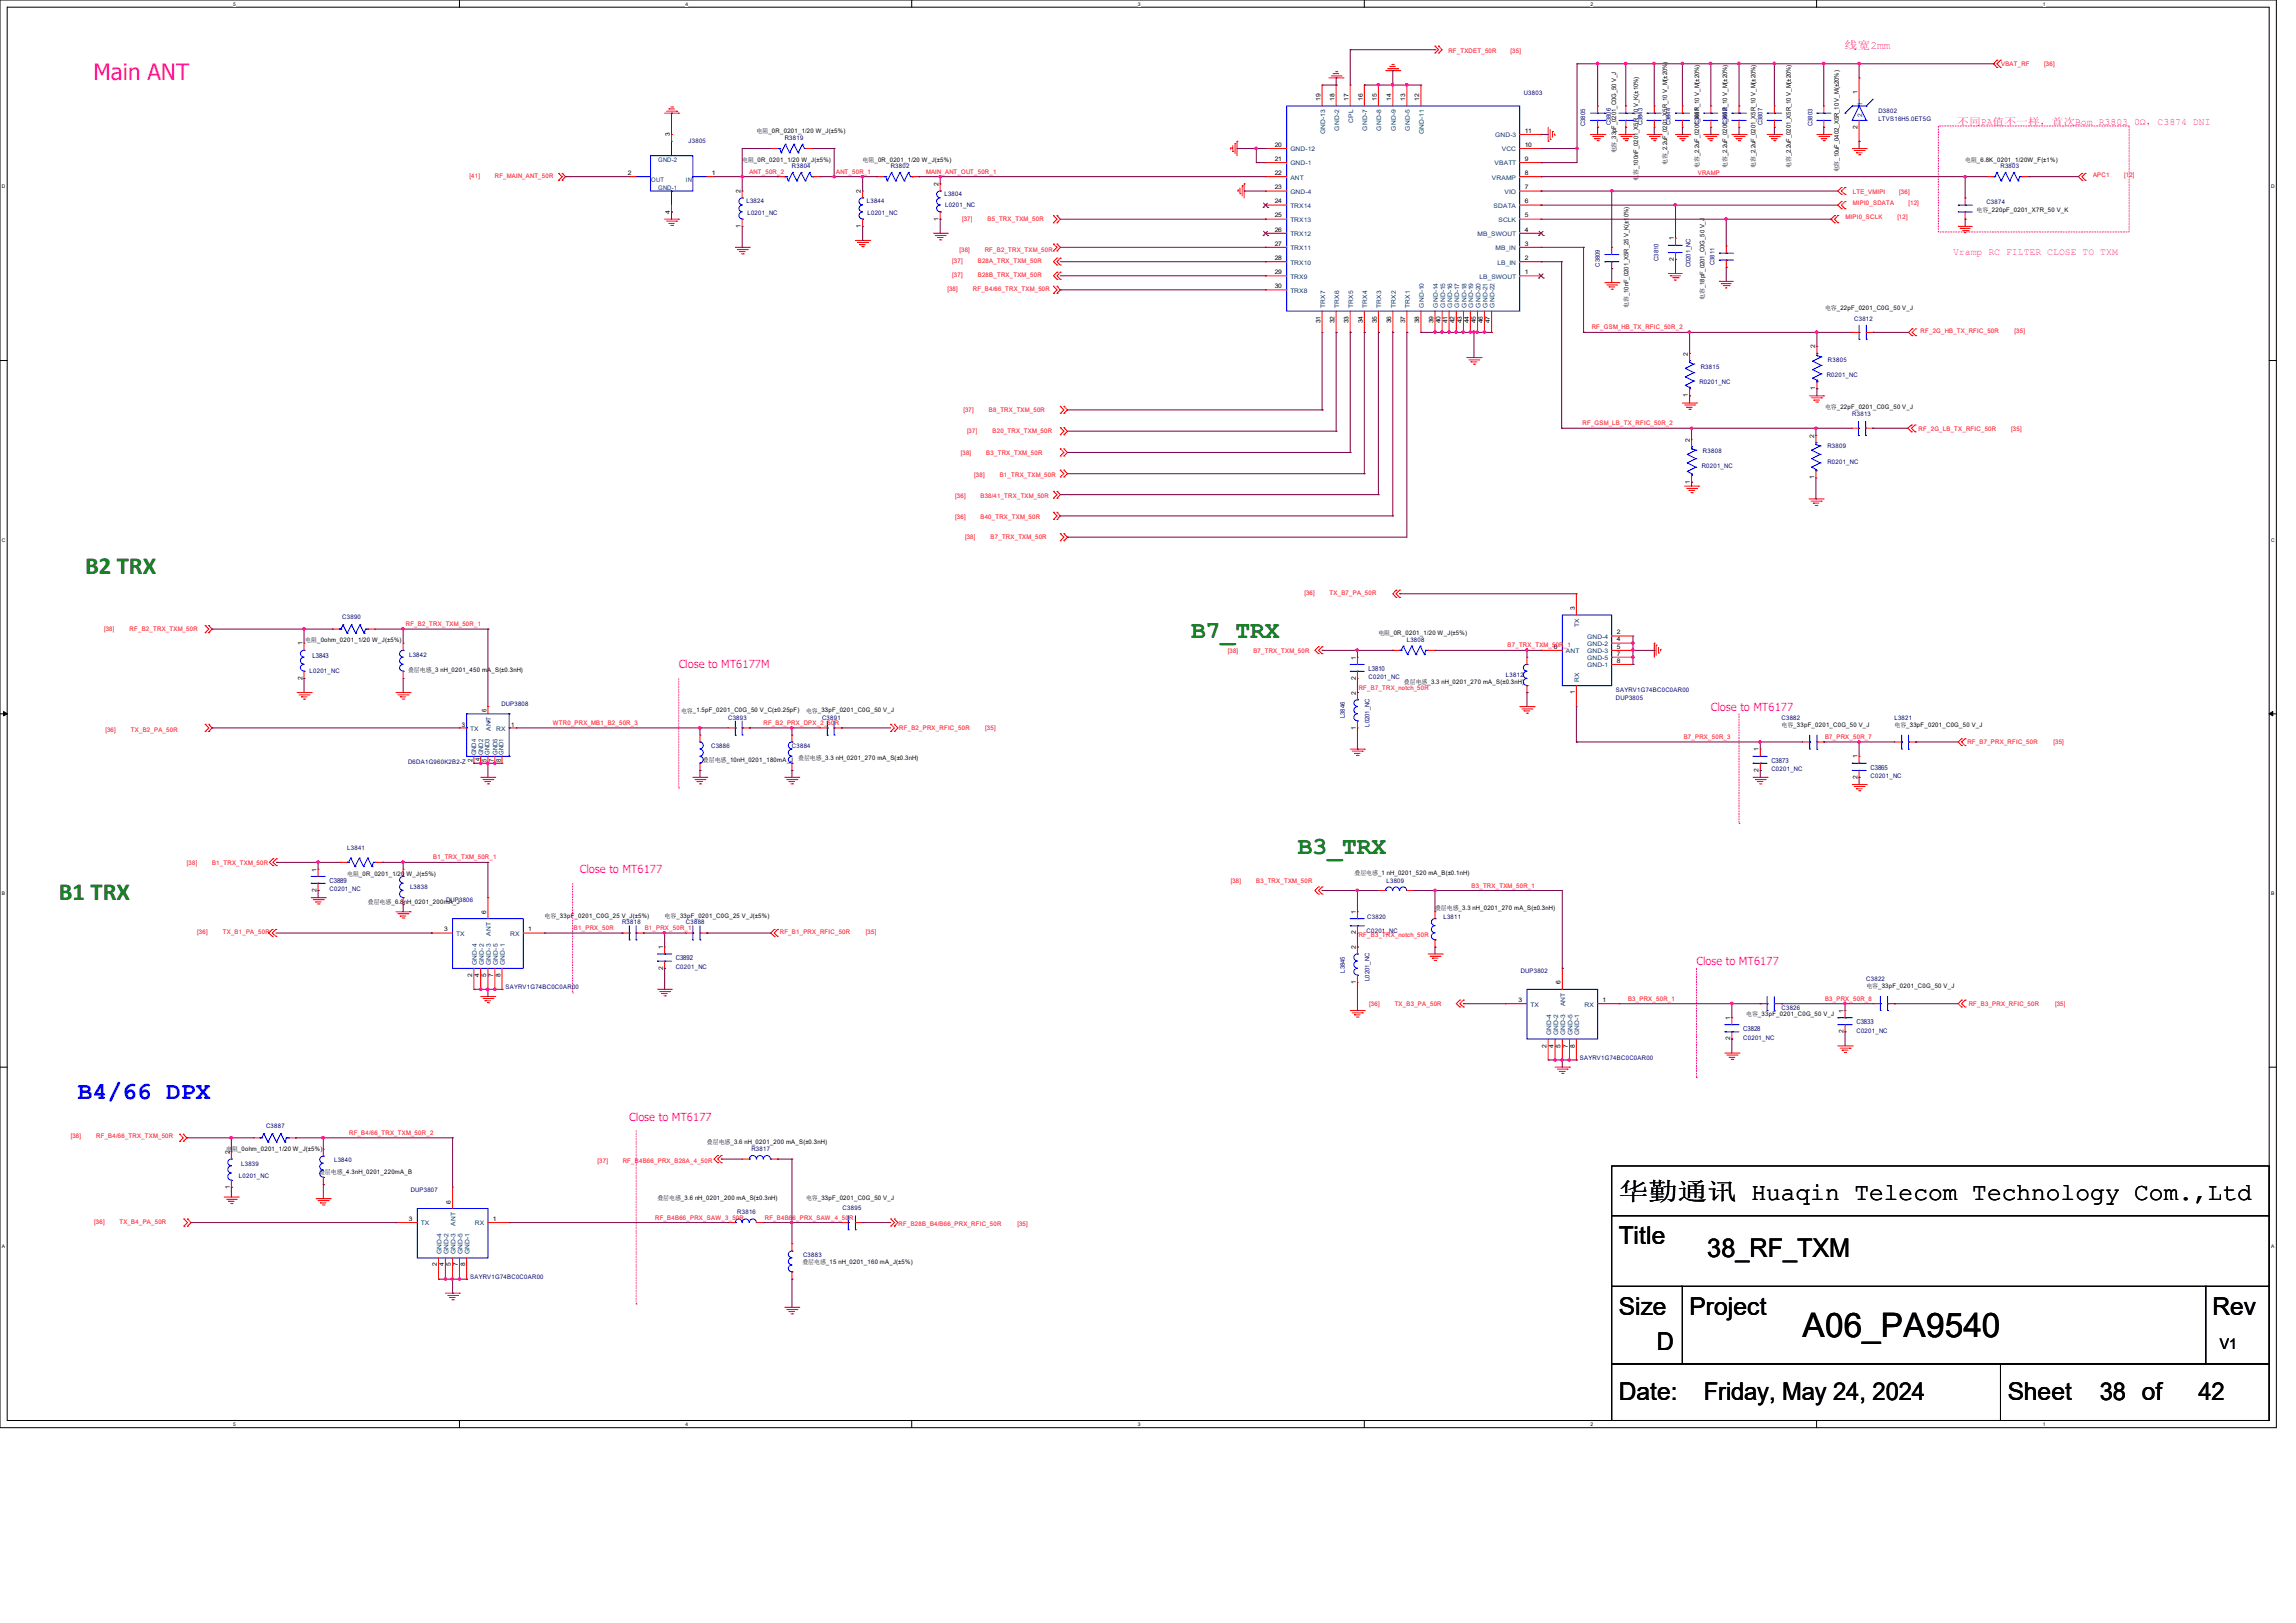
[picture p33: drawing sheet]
<svg xmlns="http://www.w3.org/2000/svg" width="297mm" height="210mm" viewBox="0 0 297 210" stroke-linecap="round" stroke-linejoin="round" font-family="sans-serif">
<defs><g id="words">
<text font-size="4.4" x="233.2" y="173.1">A06_PA9540</text>
<text font-size="3.3" x="220.9" y="162.6">38_RF_TXM</text>
<g font-size="3.2" fill="#008000">
<text x="11" y="74.3">B2 TRX</text>
<text x="154.1" y="82.5">B7_TRX</text>
<text x="167.9" y="110.4">B3_TRX</text>
<text x="7.6" y="116.5">B1 TRX</text>
</g>
<text font-size="3.2" fill="#00f" x="10.1" y="142.2">B4/66 DPX</text>
<g font-size="3.2">
<text x="209.4" y="155.2">华勤通讯 Huaqin Telecom Technology Com.,Ltd</text>
<text x="209.4" y="161">Title</text>
<text x="209.4" y="170.2">Size</text>
<text x="218.6" y="170.2">Project</text>
<text x="286.2" y="170.2">Rev</text>
<text x="214.3" y="174.8">D</text>
<text x="209.4" y="181.1">Date:</text>
<text x="220.4" y="181.1">Friday, May 24, 2024</text>
<text x="259.7" y="181.1">Sheet</text>
<text x="271.6" y="181.1">38 of</text>
<text x="284.4" y="181.1">42</text>
</g>
<text font-size="2.9" fill="#f0f" x="12.1" y="10.3">Main ANT</text>
<text font-size="1.9" x="287.2" y="174.5">V1</text>
<g font-size="1.4" fill="#f0f">
<text x="238.6" y="6.3">线宽2mm</text>
<text x="87.8" y="86.5">Close to MT6177M</text>
<text x="221.3" y="92">Close to MT6177</text>
<text x="75" y="113">Close to MT6177</text>
<text x="219.5" y="124.9">Close to MT6177</text>
<text x="81.4" y="145">Close to MT6177</text>
</g>
<g font-size="1.3" fill="#f0f">
<text x="253.2" y="16.2">不同PA值不一样，首次Bom R3803 0Ω，C3874 DNI</text>
<text x="252.6" y="33">Vramp RC FILTER CLOSE TO TXM</text>
</g>
<g font-size=".9" fill="#000080">
<text x="40.4" y="85.1">L3843</text>
<text x="177" y="86.8">L3810</text>
<text x="229.1" y="98.7">C3873</text>
<text x="242" y="99.6">C3865</text>
<text x="42.6" y="114.2">C3889</text>
<text x="87.4" y="124.3">C3892</text>
<text x="225.5" y="133.4">C3828</text>
<text x="240.2" y="132.5">C3833</text>
</g>
<g font-size=".8" fill="#f00">
<text x="187.4" y="6.8">RF_TXDET_50R</text>
<text x="195.4" y="6.8">[35]</text>
<text x="258.9" y="8.5">VBAT_RF</text>
<text x="264.4" y="8.5">[36]</text>
<text x="60.7" y="23.1">[41]</text>
<text x="64" y="23.1">RF_MAIN_ANT_50R</text>
<text x="96.9" y="22.5">ANT_50R_2</text>
<text x="108.2" y="22.5">ANT_50R_1</text>
<text x="119.8" y="22.5">MAIN_ANT_OUT_50R_1</text>
<text x="219.6" y="22.7">VRAMP</text>
<text x="270.8" y="22.9">APC1</text>
<text x="274.8" y="22.9">[12]</text>
<text x="124.5" y="28.7">[37]</text>
<text x="127.8" y="28.7">B5_TRX_TXM_50R</text>
<text x="238.8" y="28.4">MIPI0_SCLK</text>
<text x="239.7" y="25.1">LTE_VMIPI</text>
<text x="239.7" y="26.6">MIPI0_SDATA</text>
<text x="245.4" y="28.4">[12]</text>
<text x="245.7" y="25.1">[36]</text>
<text x="246.9" y="26.6">[12]</text>
<text x="123.2" y="35.9">[37]</text>
<text x="123.2" y="34.1">[37]</text>
<text x="124.1" y="32.6">[38]</text>
<text x="126.5" y="35.9">B28B_TRX_TXM_50R</text>
<text x="126.5" y="34.1">B28A_TRX_TXM_50R</text>
<text x="127.4" y="32.6">RF_B2_TRX_TXM_50R</text>
<text x="122.6" y="37.7">[38]</text>
<text x="125.9" y="37.7">RF_B4/66_TRX_TXM_50R</text>
<text x="205.9" y="42.6">RF_GSM_HB_TX_RFIC_50R_2</text>
<text x="248.4" y="43.1">RF_2G_HB_TX_RFIC_50R</text>
<text x="260.6" y="43.1">[35]</text>
<text x="124.6" y="53.3">[37]</text>
<text x="127.9" y="53.3">B8_TRX_TXM_50R</text>
<text x="124.3" y="58.8">[38]</text>
<text x="125.1" y="56.1">[37]</text>
<text x="127.6" y="58.8">B3_TRX_TXM_50R</text>
<text x="128.4" y="56.1">B20_TRX_TXM_50R</text>
<text x="204.7" y="55">RF_GSM_LB_TX_RFIC_50R_2</text>
<text x="248.2" y="55.7">RF_2G_LB_TX_RFIC_50R</text>
<text x="260.2" y="55.7">[35]</text>
<text x="123.6" y="64.4">[36]</text>
<text x="126" y="61.8">[38]</text>
<text x="126.8" y="64.4">B38/41_TRX_TXM_50R</text>
<text x="129.3" y="61.8">B1_TRX_TXM_50R</text>
<text x="123.6" y="67.2">[36]</text>
<text x="124.8" y="69.7">[38]</text>
<text x="126.8" y="67.2">B40_TRX_TXM_50R</text>
<text x="128.1" y="69.7">B7_TRX_TXM_50R</text>
<text x="168.7" y="77">[36]</text>
<text x="172" y="77">TX_B7_PA_50R</text>
<text x="13.5" y="81.6">[38]</text>
<text x="16.8" y="81.6">RF_B2_TRX_TXM_50R</text>
<text x="52.5" y="81">RF_B2_TRX_TXM_50R_1</text>
<text x="195" y="83.8">B7_TRX_TXM_50R_1</text>
<text x="158.8" y="84.4">[38]</text>
<text x="162.1" y="84.4">B7_TRX_TXM_50R</text>
<text x="175.8" y="89.2">RF_B7_TRX_notch_50R</text>
<text x="13.6" y="94.7">[36]</text>
<text x="16.9" y="94.7">TX_B2_PA_50R</text>
<text x="71.5" y="93.8">WTR0_PRX_MB1_B2_50R_3</text>
<text x="98.8" y="93.8">RF_B2_PRX_DPX_2_50R</text>
<text x="116.3" y="94.5">RF_B2_PRX_RFIC_50R</text>
<text x="127.5" y="94.5">[35]</text>
<text x="217.8" y="95.6">B7_PRX_50R_3</text>
<text x="236.1" y="95.6">B7_PRX_50R_7</text>
<text x="254.5" y="96.2">RF_B7_PRX_RFIC_50R</text>
<text x="265.6" y="96.2">[35]</text>
<text x="24.2" y="112">[38]</text>
<text x="27.4" y="112">B1_TRX_TXM_50R</text>
<text x="56" y="111.2">B1_TRX_TXM_50R_1</text>
<text x="159.2" y="114.3">[38]</text>
<text x="162.5" y="114.3">B3_TRX_TXM_50R</text>
<text x="190.4" y="114.8">B3_TRX_TXM_50R_1</text>
<text x="25.5" y="120.8">[36]</text>
<text x="28.8" y="120.8">TX_B1_PA_50R</text>
<text x="74.3" y="120.3">B1_PRX_50R</text>
<text x="83.4" y="120.3">B1_PRX_50R_1</text>
<text x="100.9" y="120.8">RF_B1_PRX_RFIC_50R</text>
<text x="112" y="120.8">[35]</text>
<text x="175.8" y="121.2">RF_B3_TRX_notch_50R</text>
<text x="177.1" y="130.2">[36]</text>
<text x="180.4" y="130.2">TX_B3_PA_50R</text>
<text x="210.6" y="129.5">B3_PRX_50R_1</text>
<text x="236.1" y="129.5">B3_PRX_50R_8</text>
<text x="254.7" y="130.2">RF_B3_PRX_RFIC_50R</text>
<text x="265.8" y="130.2">[35]</text>
<text x="9.1" y="147.3">[38]</text>
<text x="12.4" y="147.3">RF_B4/66_TRX_TXM_50R</text>
<text x="45.2" y="146.8">RF_B4/66_TRX_TXM_50R_2</text>
<text x="77.3" y="150.4">[37]</text>
<text x="80.6" y="150.4">RF_B4B66_PRX_B28A_4_50R</text>
<text x="12.2" y="158.4">[36]</text>
<text x="15.5" y="158.4">TX_B4_PA_50R</text>
<text x="84.7" y="157.8">RF_B4B66_PRX_SAW_3_50R</text>
<text x="98.9" y="157.8">RF_B4B66_PRX_SAW_4_50R</text>
<text x="116.2" y="158.6">RF_B28B_B4/B66_PRX_RFIC_50R</text>
<text x="131.6" y="158.6">[35]</text>
</g>
<g font-size=".8">
<text x="86.7" y="17.7" transform="rotate(-90 86.7 17.7)">3</text>
<text x="97.9" y="17.2">电阻_0R_0201_1/20 W_J(±5%)</text>
<text x="170.8" y="13.1" transform="rotate(-90 170.8 13.1)">19</text>
<text x="172.6" y="13.1" transform="rotate(-90 172.6 13.1)">18</text>
<text x="174.5" y="13.1" transform="rotate(-90 174.5 13.1)">17</text>
<text x="176.3" y="13.1" transform="rotate(-90 176.3 13.1)">16</text>
<text x="178.1" y="13.1" transform="rotate(-90 178.1 13.1)">15</text>
<text x="180" y="13.1" transform="rotate(-90 180 13.1)">14</text>
<text x="181.8" y="13.1" transform="rotate(-90 181.8 13.1)">13</text>
<text x="183.6" y="13.1" transform="rotate(-90 183.6 13.1)">12</text>
<text x="197.2" y="17.2">11</text>
<text x="240.3" y="16.7" transform="rotate(-90 240.3 16.7)">2</text>
<text x="240.3" y="12.2" transform="rotate(-90 240.3 12.2)">1</text>
<text x="81.2" y="22.6">2</text>
<text x="92.1" y="22.6">1</text>
<text x="96" y="20.9">电阻_0R_0201_1/20 W_J(±5%)</text>
<text x="111.6" y="20.9">电阻_0R_0201_1/20 W_J(±5%)</text>
<text x="164.9" y="19">20</text>
<text x="164.9" y="20.8">21</text>
<text x="164.9" y="22.6">22</text>
<text x="197.2" y="22.6">8</text>
<text x="197.2" y="20.8">9</text>
<text x="197.2" y="19">10</text>
<text x="209.1" y="19.9" transform="rotate(-90 209.1 19.9)">电容_33pF_0201_C0G_50 V_J</text>
<text x="211.9" y="23.4" transform="rotate(-90 211.9 23.4)">电容_100nF_0201_X5R_10 V_K(±10%)</text>
<text x="215.6" y="21.4" transform="rotate(-90 215.6 21.4)">电容_2.2uF_0201_X5R_10 V_M(±20%)</text>
<text x="219.8" y="21.8" transform="rotate(-90 219.8 21.8)">电容_2.2uF_0201_X5R_10 V_M(±20%)</text>
<text x="223.4" y="21.8" transform="rotate(-90 223.4 21.8)">电容_2.2uF_0201_X5R_10 V_M(±20%)</text>
<text x="227.1" y="21.8" transform="rotate(-90 227.1 21.8)">电容_2.2uF_0201_X5R_10 V_M(±20%)</text>
<text x="231.6" y="21.8" transform="rotate(-90 231.6 21.8)">电容_2.2uF_0201_X5R_10 V_M(±20%)</text>
<text x="237.9" y="22.3" transform="rotate(-90 237.9 22.3)">电容_10uF_0402_X5R_10 V_M(±20%)</text>
<text x="254.2" y="20.9">电阻_6.8K_0201_1/20W_F(±1%)</text>
<text x="86.7" y="27.6" transform="rotate(-90 86.7 27.6)">4</text>
<text x="95.8" y="29.5" transform="rotate(-90 95.8 29.5)">1</text>
<text x="95.8" y="25" transform="rotate(-90 95.8 25)">2</text>
<text x="111.4" y="29.5" transform="rotate(-90 111.4 29.5)">1</text>
<text x="111.4" y="25" transform="rotate(-90 111.4 25)">2</text>
<text x="121.4" y="28.5" transform="rotate(-90 121.4 28.5)">1</text>
<text x="121.4" y="24.1" transform="rotate(-90 121.4 24.1)">2</text>
<text x="164.9" y="24.5">23</text>
<text x="164.9" y="26.3">24</text>
<text x="164.9" y="28.1">25</text>
<text x="164.9" y="30">26</text>
<text x="197.2" y="30">4</text>
<text x="197.2" y="28.1">5</text>
<text x="197.2" y="26.3">6</text>
<text x="197.2" y="24.5">7</text>
<text x="255.7" y="27.5">电容_220pF_0201_X7R_50 V_K</text>
<text x="164.9" y="31.8">27</text>
<text x="164.9" y="33.6">28</text>
<text x="164.9" y="35.5">29</text>
<text x="197.2" y="35.5">1</text>
<text x="197.2" y="33.6">2</text>
<text x="197.2" y="31.8">3</text>
<text x="216.5" y="33.8" transform="rotate(-90 216.5 33.8)">2</text>
<text x="216.5" y="31.1" transform="rotate(-90 216.5 31.1)">1</text>
<text x="164.9" y="37.3">30</text>
<text x="170.8" y="41.8" transform="rotate(-90 170.8 41.8)">31</text>
<text x="172.6" y="41.8" transform="rotate(-90 172.6 41.8)">32</text>
<text x="174.5" y="41.8" transform="rotate(-90 174.5 41.8)">33</text>
<text x="176.3" y="41.8" transform="rotate(-90 176.3 41.8)">34</text>
<text x="178.1" y="41.8" transform="rotate(-90 178.1 41.8)">35</text>
<text x="180" y="41.8" transform="rotate(-90 180 41.8)">36</text>
<text x="181.8" y="41.8" transform="rotate(-90 181.8 41.8)">37</text>
<text x="183.6" y="41.8" transform="rotate(-90 183.6 41.8)">38</text>
<text x="185.4" y="41.8" transform="rotate(-90 185.4 41.8)">39</text>
<text x="186.4" y="41.8" transform="rotate(-90 186.4 41.8)">40</text>
<text x="187.2" y="41.8" transform="rotate(-90 187.2 41.8)">41</text>
<text x="188.2" y="41.8" transform="rotate(-90 188.2 41.8)">42</text>
<text x="189.1" y="41.8" transform="rotate(-90 189.1 41.8)">43</text>
<text x="190" y="41.8" transform="rotate(-90 190 41.8)">44</text>
<text x="190.9" y="41.8" transform="rotate(-90 190.9 41.8)">45</text>
<text x="191.8" y="41.8" transform="rotate(-90 191.8 41.8)">46</text>
<text x="192.7" y="41.8" transform="rotate(-90 192.7 41.8)">47</text>
<text x="210.7" y="39.8" transform="rotate(-90 210.7 39.8)">电容_10nF_0201_X5R_25 V_K(±10%)</text>
<text x="220.5" y="38.8" transform="rotate(-90 220.5 38.8)">电容_18pF_0201_C0G_50 V_J</text>
<text x="236.1" y="40.1">电容_22pF_0201_C0G_50 V_J</text>
<text x="218.4" y="46" transform="rotate(-90 218.4 46)">2</text>
<text x="234.8" y="45.1" transform="rotate(-90 234.8 45.1)">2</text>
<text x="218.4" y="51.4" transform="rotate(-90 218.4 51.4)">1</text>
<text x="234.8" y="50.5" transform="rotate(-90 234.8 50.5)">1</text>
<text x="236.1" y="52.9">电容_22pF_0201_C0G_50 V_J</text>
<text x="218.6" y="57.2" transform="rotate(-90 218.6 57.2)">2</text>
<text x="234.7" y="56.6" transform="rotate(-90 234.7 56.6)">2</text>
<text x="218.6" y="62.6" transform="rotate(-90 218.6 62.6)">1</text>
<text x="234.7" y="62" transform="rotate(-90 234.7 62)">1</text>
<text x="39.1" y="83.5" transform="rotate(-90 39.1 83.5)">1</text>
<text x="39.5" y="83.1">电阻_0ohm_0201_1/20 W_J(±5%)</text>
<text x="178.3" y="82.2">电阻_0R_0201_1/20 W_J(±5%)</text>
<text x="201" y="83.9">6</text>
<text x="203.7" y="79" transform="rotate(-90 203.7 79)">3</text>
<text x="209.1" y="82.1">2</text>
<text x="209.1" y="83">4</text>
<text x="209.1" y="83.9">5</text>
<text x="39.1" y="88" transform="rotate(-90 39.1 88)">2</text>
<text x="52.8" y="86.9">叠层电感_3 nH_0201_450 mA_S(±0.3nH)</text>
<text x="175.4" y="89.9" transform="rotate(-90 175.4 89.9)">2</text>
<text x="175.4" y="88" transform="rotate(-90 175.4 88)">2</text>
<text x="175.4" y="85.3" transform="rotate(-90 175.4 85.3)">1</text>
<text x="181.6" y="88.6">叠层电感_3.3 nH_0201_270 mA_S(±0.3nH)</text>
<text x="203.7" y="89.8" transform="rotate(-90 203.7 89.8)">1</text>
<text x="209.1" y="84.8">7</text>
<text x="209.1" y="85.8">8</text>
<text x="59.7" y="94.1">3</text>
<text x="62.9" y="92.1" transform="rotate(-90 62.9 92.1)">6</text>
<text x="66.1" y="94.1">1</text>
<text x="88.1" y="92.2">电容_1.5pF_0201_C0G_50 V_C(±0.25pF)</text>
<text x="104.3" y="92.2">电容_33pF_0201_C0G_50 V_J</text>
<text x="175.4" y="94.4" transform="rotate(-90 175.4 94.4)">1</text>
<text x="230.5" y="94.1">电容_33pF_0201_C0G_50 V_J</text>
<text x="245.1" y="94.1">电容_33pF_0201_C0G_50 V_J</text>
<text x="61.1" y="98.6" transform="rotate(-90 61.1 98.6)">2</text>
<text x="62.1" y="98.5" transform="rotate(-90 62.1 98.5)">4</text>
<text x="62.9" y="98.6" transform="rotate(-90 62.9 98.6)">5</text>
<text x="63.9" y="98.6" transform="rotate(-90 63.9 98.6)">7</text>
<text x="64.8" y="98.6" transform="rotate(-90 64.8 98.6)">8</text>
<text x="90.9" y="98.6">叠层电感_10nH_0201_180mA_J</text>
<text x="103.3" y="98.3">叠层电感_3.3 nH_0201_270 mA_S(±0.3nH)</text>
<text x="227.5" y="99.9" transform="rotate(-90 227.5 99.9)">2</text>
<text x="227.5" y="97.2" transform="rotate(-90 227.5 97.2)">1</text>
<text x="240.3" y="100.8" transform="rotate(-90 240.3 100.8)">2</text>
<text x="240.3" y="98.1" transform="rotate(-90 240.3 98.1)">1</text>
<text x="40.9" y="112.8" transform="rotate(-90 40.9 112.8)">1</text>
<text x="44.9" y="113.3">电阻_0R_0201_1/20 W_J(±5%)</text>
<text x="175.2" y="113.2">叠层电感_1 nH_0201_520 mA_B(±0.1nH)</text>
<text x="40.9" y="115.4" transform="rotate(-90 40.9 115.4)">2</text>
<text x="47.6" y="116.9">叠层电感_6.8nH_0201_200mA_J</text>
<text x="62.9" y="118.2" transform="rotate(-90 62.9 118.2)">6</text>
<text x="70.4" y="118.7">电容_33pF_0201_C0G_25 V_J(±5%)</text>
<text x="86" y="118.7">电容_33pF_0201_C0G_25 V_J(±5%)</text>
<text x="175.4" y="118.2" transform="rotate(-90 175.4 118.2)">1</text>
<text x="185.6" y="117.8">叠层电感_3.3 nH_0201_270 mA_S(±0.3nH)</text>
<text x="57.4" y="120.5">3</text>
<text x="68.3" y="120.5">1</text>
<text x="85.8" y="125.5" transform="rotate(-90 85.8 125.5)">2</text>
<text x="85.8" y="122.8" transform="rotate(-90 85.8 122.8)">1</text>
<text x="175.4" y="122.8" transform="rotate(-90 175.4 122.8)">2</text>
<text x="175.4" y="120.9" transform="rotate(-90 175.4 120.9)">2</text>
<text x="61.1" y="126.4" transform="rotate(-90 61.1 126.4)">2</text>
<text x="62" y="126.4" transform="rotate(-90 62 126.4)">4</text>
<text x="62.9" y="126.4" transform="rotate(-90 62.9 126.4)">5</text>
<text x="63.8" y="126.4" transform="rotate(-90 63.8 126.4)">7</text>
<text x="64.7" y="126.4" transform="rotate(-90 64.7 126.4)">8</text>
<text x="175.4" y="127.3" transform="rotate(-90 175.4 127.3)">1</text>
<text x="196.4" y="129.7">3</text>
<text x="201.9" y="127.4" transform="rotate(-90 201.9 127.4)">6</text>
<text x="207.3" y="129.7">1</text>
<text x="223.8" y="132" transform="rotate(-90 223.8 132)">1</text>
<text x="225.9" y="131.5">电容_33pF_0201_C0G_50 V_J</text>
<text x="238.5" y="131.1" transform="rotate(-90 238.5 131.1)">1</text>
<text x="241.4" y="127.9">电容_33pF_0201_C0G_50 V_J</text>
<text x="200.1" y="135.6" transform="rotate(-90 200.1 135.6)">2</text>
<text x="201" y="135.6" transform="rotate(-90 201 135.6)">4</text>
<text x="201.9" y="135.6" transform="rotate(-90 201.9 135.6)">5</text>
<text x="202.8" y="135.6" transform="rotate(-90 202.8 135.6)">7</text>
<text x="203.7" y="135.6" transform="rotate(-90 203.7 135.6)">8</text>
<text x="223.8" y="134.6" transform="rotate(-90 223.8 134.6)">2</text>
<text x="238.5" y="133.7" transform="rotate(-90 238.5 133.7)">2</text>
<text x="29.3" y="148.9">电阻_0ohm_0201_1/20 W_J(±5%)</text>
<text x="29.7" y="149.4" transform="rotate(-90 29.7 149.4)">2</text>
<text x="91.4" y="148">叠层电感_3.6 nH_0201_200 mA_S(±0.3nH)</text>
<text x="29.7" y="153.8" transform="rotate(-90 29.7 153.8)">1</text>
<text x="41.3" y="151.9">叠层电感_4.3nH_0201_220mA_B</text>
<text x="58.3" y="155.7" transform="rotate(-90 58.3 155.7)">6</text>
<text x="85" y="155.3">叠层电感_3.6 nH_0201_200 mA_S(±0.3nH)</text>
<text x="104.3" y="155.3">电容_33pF_0201_C0G_50 V_J</text>
<text x="52.9" y="158">3</text>
<text x="63.8" y="158">1</text>
<text x="56.5" y="163.9" transform="rotate(-90 56.5 163.9)">2</text>
<text x="57.4" y="163.9" transform="rotate(-90 57.4 163.9)">4</text>
<text x="58.3" y="163.9" transform="rotate(-90 58.3 163.9)">5</text>
<text x="59.2" y="163.9" transform="rotate(-90 59.2 163.9)">7</text>
<text x="60.2" y="163.9" transform="rotate(-90 60.2 163.9)">8</text>
<text x="103.8" y="163.5">叠层电感_15 nH_0201_160 mA_J(±5%)</text>
</g>
<g font-size=".8" fill="#004080">
<text x="171.4" y="17.4" transform="rotate(-90 171.4 17.4)">GND-13</text>
<text x="173.2" y="16.9" transform="rotate(-90 173.2 16.9)">GND-2</text>
<text x="175" y="15.9" transform="rotate(-90 175 15.9)">CPL</text>
<text x="176.9" y="16.9" transform="rotate(-90 176.9 16.9)">GND-7</text>
<text x="178.7" y="16.9" transform="rotate(-90 178.7 16.9)">GND-8</text>
<text x="180.6" y="16.9" transform="rotate(-90 180.6 16.9)">GND-9</text>
<text x="182.4" y="16.9" transform="rotate(-90 182.4 16.9)">GND-5</text>
<text x="184.2" y="17.4" transform="rotate(-90 184.2 17.4)">GND-11</text>
<text x="193.4" y="17.8">GND-3</text>
<text x="240.9" y="15.1" transform="rotate(-90 240.9 15.1)">2</text>
<text x="240.9" y="13.8" transform="rotate(-90 240.9 13.8)">1</text>
<text x="84.2" y="23.6">OUT</text>
<text x="85.1" y="20.9">GND-2</text>
<text x="88.7" y="23.6">IN</text>
<text x="166.9" y="19.6">GND-12</text>
<text x="166.9" y="21.4">GND-1</text>
<text x="166.9" y="23.2">ANT</text>
<text x="193" y="23.2">VRAMP</text>
<text x="193.3" y="21.4">VBATT</text>
<text x="194.3" y="19.6">VCC</text>
<text x="85.1" y="24.5">GND-1</text>
<text x="166.9" y="25.1">GND-4</text>
<text x="166.9" y="26.9">TRX14</text>
<text x="166.9" y="28.7">TRX13</text>
<text x="193.2" y="26.9">SDATA</text>
<text x="193.8" y="28.7">SCLK</text>
<text x="194.6" y="25.1">VIO</text>
<text x="166.9" y="30.6">TRX12</text>
<text x="166.9" y="32.4">TRX11</text>
<text x="166.9" y="34.2">TRX10</text>
<text x="191.1" y="30.6">MB_SWOUT</text>
<text x="193.5" y="32.4">MB_IN</text>
<text x="193.7" y="34.2">LB_IN</text>
<text x="166.9" y="36.1">TRX9</text>
<text x="166.9" y="37.9">TRX8</text>
<text x="171.4" y="39.8" transform="rotate(-90 171.4 39.8)">TRX7</text>
<text x="173.2" y="39.8" transform="rotate(-90 173.2 39.8)">TRX6</text>
<text x="175" y="39.8" transform="rotate(-90 175 39.8)">TRX5</text>
<text x="176.9" y="39.8" transform="rotate(-90 176.9 39.8)">TRX4</text>
<text x="178.7" y="39.8" transform="rotate(-90 178.7 39.8)">TRX3</text>
<text x="180.6" y="39.8" transform="rotate(-90 180.6 39.8)">TRX2</text>
<text x="182.4" y="39.8" transform="rotate(-90 182.4 39.8)">TRX1</text>
<text x="184.2" y="39.8" transform="rotate(-90 184.2 39.8)">GND-10</text>
<text x="186" y="39.8" transform="rotate(-90 186 39.8)">GND-14</text>
<text x="186.9" y="39.8" transform="rotate(-90 186.9 39.8)">GND-15</text>
<text x="187.8" y="39.8" transform="rotate(-90 187.8 39.8)">GND-16</text>
<text x="188.8" y="39.8" transform="rotate(-90 188.8 39.8)">GND-17</text>
<text x="189.7" y="39.8" transform="rotate(-90 189.7 39.8)">GND-18</text>
<text x="190.6" y="39.8" transform="rotate(-90 190.6 39.8)">GND-19</text>
<text x="191.4" y="36.1">LB_SWOUT</text>
<text x="191.5" y="39.8" transform="rotate(-90 191.5 39.8)">GND-20</text>
<text x="192.4" y="39.8" transform="rotate(-90 192.4 39.8)">GND-21</text>
<text x="193.3" y="39.8" transform="rotate(-90 193.3 39.8)">GND-22</text>
<text x="204.3" y="81.2" transform="rotate(-90 204.3 81.2)">TX</text>
<text x="205.3" y="82.7">GND-4</text>
<text x="205.3" y="83.6">GND-2</text>
<text x="202.6" y="84.5">ANT</text>
<text x="204.3" y="88.3" transform="rotate(-90 204.3 88.3)">RX</text>
<text x="205.3" y="84.5">GND-3</text>
<text x="205.3" y="85.4">GND-5</text>
<text x="205.3" y="86.4">GND-1</text>
<text x="60.8" y="94.6">TX</text>
<text x="63.5" y="94.6" transform="rotate(-90 63.5 94.6)">ANT</text>
<text x="64.2" y="94.6">RX</text>
<text x="61.6" y="97.8" transform="rotate(-90 61.6 97.8)">GND4</text>
<text x="62.5" y="97.8" transform="rotate(-90 62.5 97.8)">GND2</text>
<text x="63.3" y="97.7" transform="rotate(-90 63.3 97.7)">GND3</text>
<text x="64.3" y="97.7" transform="rotate(-90 64.3 97.7)">GND5</text>
<text x="65.2" y="97.7" transform="rotate(-90 65.2 97.7)">GND1</text>
<text x="59" y="121.1">TX</text>
<text x="61.7" y="124.8" transform="rotate(-90 61.7 124.8)">GND-4</text>
<text x="62.6" y="124.8" transform="rotate(-90 62.6 124.8)">GND-2</text>
<text x="63.5" y="124.8" transform="rotate(-90 63.5 124.8)">GND-3</text>
<text x="63.5" y="121.1" transform="rotate(-90 63.5 121.1)">ANT</text>
<text x="64.4" y="124.8" transform="rotate(-90 64.4 124.8)">GND-5</text>
<text x="65.3" y="124.8" transform="rotate(-90 65.3 124.8)">GND-1</text>
<text x="66" y="121.1">RX</text>
<text x="198" y="130.3">TX</text>
<text x="202.5" y="130.2" transform="rotate(-90 202.5 130.2)">ANT</text>
<text x="205" y="130.3">RX</text>
<text x="200.7" y="134" transform="rotate(-90 200.7 134)">GND-4</text>
<text x="201.5" y="134" transform="rotate(-90 201.5 134)">GND-2</text>
<text x="202.5" y="134" transform="rotate(-90 202.5 134)">GND-3</text>
<text x="203.4" y="134" transform="rotate(-90 203.4 134)">GND-5</text>
<text x="204.3" y="134" transform="rotate(-90 204.3 134)">GND-1</text>
<text x="54.4" y="158.6">TX</text>
<text x="58.9" y="158.6" transform="rotate(-90 58.9 158.6)">ANT</text>
<text x="61.4" y="158.6">RX</text>
<text x="57.1" y="162.3" transform="rotate(-90 57.1 162.3)">GND-4</text>
<text x="58" y="162.3" transform="rotate(-90 58 162.3)">GND-2</text>
<text x="58.9" y="162.3" transform="rotate(-90 58.9 162.3)">GND-3</text>
<text x="59.8" y="162.3" transform="rotate(-90 59.8 162.3)">GND-5</text>
<text x="60.7" y="162.3" transform="rotate(-90 60.7 162.3)">GND-1</text>
</g>
<g font-size=".8" fill="#000080">
<text x="197.1" y="12.3">U3803</text>
<text x="205.1" y="16.3" transform="rotate(-90 205.1 16.3)">C3805</text>
<text x="208.4" y="16.2" transform="rotate(-90 208.4 16.2)">C3806</text>
<text x="212.5" y="16.2" transform="rotate(-90 212.5 16.2)">C3843</text>
<text x="216.1" y="16.2" transform="rotate(-90 216.1 16.2)">C3844</text>
<text x="219.8" y="16.2" transform="rotate(-90 219.8 16.2)">C3841</text>
<text x="223.4" y="16.2" transform="rotate(-90 223.4 16.2)">C3842</text>
<text x="228" y="16.2" transform="rotate(-90 228 16.2)">C3807</text>
<text x="234.5" y="16.3" transform="rotate(-90 234.5 16.3)">C3803</text>
<text x="243" y="14.6">D3802</text>
<text x="243" y="15.7">LTVS16H5.0ET5G</text>
<text x="89.1" y="18.5">J3805</text>
<text x="101.5" y="18.2">R3819</text>
<text x="102.4" y="21.8">R3804</text>
<text x="115.2" y="21.8">R3802</text>
<text x="258.8" y="21.8">R3803</text>
<text x="96.6" y="26.3">L3824</text>
<text x="96.7" y="27.8">L0201_NC</text>
<text x="112.1" y="26.3">L3844</text>
<text x="112.2" y="27.8">L0201_NC</text>
<text x="122.2" y="25.4">L3804</text>
<text x="122.3" y="26.8">L0201_NC</text>
<text x="257" y="26.4">C3874</text>
<text x="207" y="34.5" transform="rotate(-90 207 34.5)">C3809</text>
<text x="214.5" y="33.8" transform="rotate(-90 214.5 33.8)">C3810</text>
<text x="218.7" y="34.6" transform="rotate(-90 218.7 34.6)">C0201_NC</text>
<text x="221.8" y="34.3" transform="rotate(-90 221.8 34.3)">C3811</text>
<text x="239.9" y="41.6">C3812</text>
<text x="220" y="47.8">R3815</text>
<text x="236.5" y="46.9">R3805</text>
<text x="219.8" y="49.7">R0201_NC</text>
<text x="236.3" y="48.8">R0201_NC</text>
<text x="239.6" y="53.8">R3813</text>
<text x="220.3" y="58.6">R3808</text>
<text x="236.4" y="58">R3809</text>
<text x="220.1" y="60.6">R0201_NC</text>
<text x="236.4" y="60.1">R0201_NC</text>
<text x="44.3" y="80.1">C3890</text>
<text x="182" y="83.1">L3808</text>
<text x="40" y="87.1">L0201_NC</text>
<text x="52.9" y="85">L3842</text>
<text x="177" y="87.9">C0201_NC</text>
<text x="194.8" y="87.6">L3812</text>
<text x="209" y="89.5">SAYRV1G74BC0C0AR00</text>
<text x="64.9" y="91.3">DUP3808</text>
<text x="94.2" y="93.1">C3893</text>
<text x="106.3" y="93.1">C3891</text>
<text x="173.9" y="92.9" transform="rotate(-90 173.9 92.9)">L3846</text>
<text x="177.2" y="94" transform="rotate(-90 177.2 94)">L0201_NC</text>
<text x="209" y="90.6">DUP3805</text>
<text x="230.5" y="93.1">C3882</text>
<text x="245.1" y="93.1">L3821</text>
<text x="52.8" y="98.8">D6DA1G960K2B2-Z</text>
<text x="92" y="96.8">C3886</text>
<text x="102.4" y="96.8">C3884</text>
<text x="229.1" y="99.8">C0201_NC</text>
<text x="242" y="100.7">C0201_NC</text>
<text x="44.9" y="109.9">L3841</text>
<text x="42.6" y="115.4">C0201_NC</text>
<text x="53" y="115.1">L3838</text>
<text x="57.7" y="116.7">DUP3806</text>
<text x="80.5" y="119.6">R3818</text>
<text x="88.7" y="119.6">C3888</text>
<text x="176.9" y="118.9">C3820</text>
<text x="179.4" y="114.3">L3809</text>
<text x="186.7" y="118.9">L3811</text>
<text x="87.4" y="125.4">C0201_NC</text>
<text x="173.9" y="125.9" transform="rotate(-90 173.9 125.9)">L3845</text>
<text x="176.8" y="120.7">C0201_NC</text>
<text x="196.7" y="125.8">DUP3802</text>
<text x="65.4" y="128">SAYRV1G74BC0C0AR00</text>
<text x="177.2" y="126.9" transform="rotate(-90 177.2 126.9)">L0201_NC</text>
<text x="230.5" y="130.6">C3826</text>
<text x="241.4" y="127">C3822</text>
<text x="204.4" y="137.1">SAYRV1G74BC0C0AR00</text>
<text x="225.5" y="134.5">C0201_NC</text>
<text x="240.2" y="133.6">C0201_NC</text>
<text x="34.4" y="146">C3887</text>
<text x="97.2" y="148.9">R3817</text>
<text x="30.9" y="152.5">L0201_NC</text>
<text x="31.2" y="150.8">L3839</text>
<text x="43.2" y="150.4">L3840</text>
<text x="53.1" y="154.2">DUP3807</text>
<text x="95.4" y="157.1">R3816</text>
<text x="109" y="156.6">C3895</text>
<text x="60.8" y="165.5">SAYRV1G74BC0C0AR00</text>
<text x="103.9" y="162.6">C3883</text>
</g>
<g font-size=".6">
<text x="30.2" y=".7">5</text>
<text x="88.7" y=".7">4</text>
<text x="147.2" y=".7">3</text>
<text x="205.7" y=".7">2</text>
<text x="264.2" y=".7">1</text>
<text x=".3" y="24.4">D</text>
<text x="293.8" y="24.4">D</text>
<text x=".3" y="70.1">C</text>
<text x="293.8" y="70.1">C</text>
<text x=".3" y="115.8">B</text>
<text x="293.8" y="115.8">B</text>
<text x=".3" y="161.5">A</text>
<text x="293.8" y="161.5">A</text>
<text x="30.2" y="184.5">5</text>
<text x="88.7" y="184.5">4</text>
<text x="147.2" y="184.5">3</text>
<text x="205.7" y="184.5">2</text>
<text x="264.2" y="184.5">1</text>
</g>
</g></defs>
<path d="M0 0h294.5v184.7h-294.5zM.9 .9h292.6v182.9h-292.6z" fill="none" stroke="#000" stroke-width=".13"/>
<g fill="#fff">
<path d="M30.2 .1h.3v.7h-.3z"/>
<path d="M30.2 183.9h.3v.8h-.3z"/>
</g>
<path d="M59.4 0v.9M59.4 183.8v.9" fill="none" stroke="#000" stroke-width=".13"/>
<g fill="#fff">
<path d="M88.7 .1h.3v.7h-.3z"/>
<path d="M88.7 183.9h.3v.8h-.3z"/>
</g>
<path d="M117.9 0v.9M117.9 183.8v.9" fill="none" stroke="#000" stroke-width=".13"/>
<g fill="#fff">
<path d="M147.2 .1h.3v.7h-.3z"/>
<path d="M147.2 183.9h.3v.8h-.3z"/>
</g>
<path d="M176.5 0v.9M176.5 183.8v.9" fill="none" stroke="#000" stroke-width=".13"/>
<g fill="#fff">
<path d="M205.7 .1h.4v.7h-.4z"/>
<path d="M205.7 183.9h.4v.8h-.4z"/>
</g>
<path d="M235 0v.9M235 183.8v.9" fill="none" stroke="#000" stroke-width=".13"/>
<g fill="#fff">
<path d="M264.2 .1h.4v.7h-.4z"/>
<path d="M264.2 183.9h.4v.8h-.4z"/>
<path d="M.3 23.8h.4v.7h-.4z"/>
<path d="M293.8 23.8h.5v.7h-.5z"/>
<path d="M.3 69.5h.4v.7h-.4z"/>
<path d="M293.8 69.5h.5v.7h-.5z"/>
</g>
<path d="M0 46.7h.9M293.5 46.7h1" fill="none" stroke="#000" stroke-width=".13"/>
<g fill="#fff">
<path d="M.3 115.2h.4v.8h-.4z"/>
<path d="M293.8 115.2h.4v.8h-.4z"/>
</g>
<path d="M0 92.4h.9M293.5 92.4h1" fill="none" stroke="#000" stroke-width=".13"/>
<path d="M.5 92.1l.4 .3-.4 .2zM293.5 92.4l.5-.3v.5z" fill="#000" stroke="#000" stroke-width=".13"/>
<g fill="#fff">
<path d="M.3 161h.3v.7h-.3z"/>
<path d="M293.8 161h.4v.7h-.4z"/>
</g>
<path d="M0 138.1h.9M293.5 138.1h1M208.5 157.3h85v9.2h-85zM208.5 150.9h85v6.4h-85zM208.5 176.5h50.3v7.3h-50.3zM208.5 166.5h9.1v10h-9.1zM217.6 166.5h67.7v10h-67.7zM258.8 176.5h34.7v7.3h-34.7zM285.3 166.5h8.2v10h-8.2z" fill="none" stroke="#000" stroke-width=".13"/>
<path d="M250.7 16.3h24.7v13.7h-24.7zM87.8 87.8v14.2M225 92.4v14.2M74.1 114.3v14.2M87.8 102h.1M225 106.6h.1M74.1 128.5h.1M219.5 139.4h.1M219.5 125.3v14.1M82.3 146.3v22.4M82.3 168.7h.1" fill="none" stroke="#f0f" stroke-width=".13"/>
<g fill="none" stroke="#f00" stroke-width=".13">
<path d="M86 14.6h1.8M86.2 14.4h1.3M86.5 14.1h.1M86.5 14.1h.7M86.8 13.8h.2M86.9 17.4h.1M86.9 17.4v.9M87 13.8h.1M87.5 14.4h.1M87.8 14.6h.1M99.7 19.2h.1M99.7 19.2h.9"/>
<path d="M104.3 19.2h.9M105.2 19.2h.1M159.2 19.1h.1M159.2 19.1v.2M159.5 19.6h.1M159.5 18.8v.8M159.8 18.6h.1M159.8 18.6v1.3M160 18.3h.1M160 18.3v1.9M163.7 19.2h.1M163.7 19.2h2.8"/>
<path d="M171 11h.1M171 11v2.7M171.9 10.1h1.8M172.2 9.8h1.3M172.5 9.5h.1M172.5 9.5h.7M172.8 9.3h.1M172.8 11h.1M172.8 11v2.7M172.9 9.3h.1M173.5 9.8h.1M173.7 10.1h.1"/>
<path d="M174.7 11h.1M174.7 11v2.7M176.5 11h.1M176.5 11v2.7M178.3 11h.1M178.3 11v2.7M179.2 9.1h1.9M179.5 8.9h1.3M179.8 8.6h.1M179.8 8.6h.7M180 8.3h.3M180.2 11h.1"/>
<path d="M180.2 11v2.7M180.3 8.3h.1M180.8 8.9h.1M181.1 9.1h.1M182 11h.1M182 11v2.7M183.8 11h.1M183.8 11v2.7M185.6 6h.1M185.6 6.9h.1M185.6 6l.5 .4-.5 .5M186.1 6h.1"/>
<path d="M186.1 6.9h.1M186.1 6l.5 .4-.5 .5M196.6 17.4h2.7M196.6 19.2h2.7M199.3 19.2h.1M199.3 17.4h.1M200.3 18.3h.1M200.3 16.5v1.8M200.5 18h.1M200.5 16.8v1.2M200.8 17h.1M200.8 17v.7"/>
<path d="M201.1 17.5h.1M201.1 17.3v.2M205.7 17.4h1.9M206 17.7h1.3M206.3 17.9h.1M206.3 17.9h.8M206.6 18.2h.2M206.7 13.7h.1M206.7 16.5h.1M206.7 13.7v.9M206.7 15.6v.9M206.8 18.2h.1"/>
<path d="M207.3 17.7h.1M207.6 17.4h.1M209.4 17.4h1.8M209.7 17.7h1.3M210 17.9h.1M210 17.9h.7M210.2 18.2h.2M210.3 13.7h.1M210.3 16.5h.1M210.3 13.7v.9M210.3 15.6v.9M210.4 18.2h.1"/>
<path d="M211 17.7h.1M211.2 17.4h.1M213.1 17.4h1.8M213.4 17.7h1.2M213.6 17.9h.1M213.6 17.9h.7M213.9 18.2h.2M214 13.7h.1M214 16.5h.1M214 13.7v.9M214 15.6v.9M214.1 18.2h.1"/>
<path d="M214.6 17.7h.1M214.9 17.4h.1M216.7 17.4h1.9M217 17.7h1.3M217.3 17.9h.1M217.3 17.9h.7M217.6 18.2h.1M217.6 13.7h.1M217.6 16.5h.1M217.6 13.7v.9M217.6 15.6v.9M217.7 18.2h.1"/>
<path d="M218.3 17.7h.1M218.6 17.4h.1M220.4 17.4h1.8M220.6 17.7h1.4M220.9 17.9h.1M220.9 17.9h.8M221.2 18.2h.2M221.3 13.7h.1M221.3 16.5h.1M221.3 13.7v.9M221.3 15.6v.9M221.4 18.2h.1"/>
<path d="M222 17.7h.1M222.2 17.4h.1M224 17.4h1.9M224.3 17.7h1.3M224.6 17.9h.1M224.6 17.9h.7M224.9 18.2h.1M225 13.7h.1M225 16.5h.1M225 13.7v.9M225 15.6v.9M225 18.2h.1"/>
<path d="M225.6 17.7h.1M225.9 17.4h.1M228.6 17.4h1.9M228.9 17.7h1.3M229.2 17.9h.1M229.2 17.9h.7M229.4 18.2h.2M229.5 13.7h.1M229.5 16.5h.1M229.5 13.7v.9M229.5 15.6v.9M229.6 18.2h.1"/>
<path d="M230.2 17.7h.1M230.5 17.4h.1M235 17.4h1.9M235.3 17.7h1.3M235.6 17.9h.1M235.6 17.9h.7M235.8 18.2h.2M235.9 13.7h.1M235.9 16.5h.1M235.9 13.7v.9M235.9 15.6v.9M236 18.2h.1"/>
<path d="M236.6 17.7h.1M236.9 17.4h.1M239.6 19.2h1.8M239.9 19.5h1.2M240.2 19.8h.1M240.2 19.8h.7M240.5 10.1h.1M240.5 18.3h.1M240.5 10.1v2.7M240.5 15.6v2.7M241.1 19.5h.1M241.4 19.2h.1"/>
<path d="M258.3 7.8h.1M258.3 8.7h.1M258.3 7.8l-.4 .5 .4 .4M258.8 8.7h.1M258.8 7.8h.1M258.8 7.8l-.5 .5 .5 .4M72.3 23.3h.1M72.3 22.4h.1M72.3 22.4l.4 .5-.4 .4M72.7 22.4h.1M72.7 23.3h.1M72.7 22.4l.5 .5-.5 .4"/>
<path d="M81.4 22.9h.1M81.4 22.9h.9M86 28.4h1.8M86.2 28.6h1.3M86.5 28.9h.1M86.5 28.9h.7M86.8 29.2h.2M86.9 27.4h.1M86.9 26.5v.9M87 29.2h.1M87.5 28.6h.1M87.8 28.4h.1"/>
<path d="M91.4 22.9h1M92.4 22.9h.1M95.1 32h1.8M95.4 32.3h1.3M95.7 32.6h.1M95.7 32.6h.7M95.9 32.9h.2M96 29.3h.1M96 24.7h.1M96 24.7v.9M96 28.4v.9M96.1 32.9h.1"/>
<path d="M96.7 32.3h.1M96.9 32h.1M100.6 22.9h.1M100.6 22.9h.9M105.2 22.9h.9M106.1 22.9h.1M110.7 31.1h1.8M110.9 31.4h1.3M111.2 31.7h.1M111.2 31.7h.7M111.5 31.9h.2M111.6 29.3h.1"/>
<path d="M111.6 24.7h.1M111.6 24.7v.9M111.6 28.4v.9M111.7 31.9h.1M112.2 31.4h.1M112.5 31.1h.1M113.4 22.9h.1M113.4 22.9h.9M118 22.9h.9M118.9 22.9h.1M120.7 30.2h1.9M121 30.5h1.3"/>
<path d="M121.3 30.7h.1M121.3 30.7h.7M121.5 31h.2M121.6 28.4h.1M121.6 23.8h.1M121.6 23.8v.9M121.6 27.4v1M121.7 31h.1M122.3 30.5h.1M122.6 30.2h.1M136.3 28.8h.1M136.3 27.9h.1"/>
<path d="M136.3 32.5h.1M136.3 31.6h.1M136.3 38h.1M136.3 37h.1M136.3 27.9l.4 .5-.4 .4M136.3 31.6l.4 .4-.4 .5M136.3 37l.4 .5-.4 .5M136.7 27.9h.1M136.7 28.8h.1M136.7 31.6h.1M136.7 32.5h.1M136.7 35.2h.1"/>
<path d="M136.7 36.2h.1M136.7 37h.1M136.7 38h.1M136.7 33.4h.1M136.7 34.3h.1M136.7 27.9l.5 .5-.5 .4M136.7 31.6l.5 .4-.5 .5M136.7 35.2l-.4 .5 .4 .5M136.7 37l.5 .5-.5 .5M136.7 33.4l-.4 .5 .4 .4M137.2 35.2h.1M137.2 36.2h.1"/>
<path d="M137.2 33.4h.1M137.2 34.3h.1M137.2 35.2l-.5 .5 .5 .5M137.2 33.4l-.5 .5 .5 .4M160.1 24.6h.1M160.1 24.6v.2M160.4 25.1h.1M160.4 24.3v.8M160.7 24h.1M160.7 24v1.4M161 23.8h.1M161 23.8v1.8"/>
<path d="M163.7 21h.1M163.7 22.9h.1M163.7 24.7h.1M163.7 26.5h.1M163.7 28.4h.1M163.7 30.2h.1M163.7 32h.1M163.7 33.9h.1M163.7 35.7h.1M163.7 37.5h.1M163.7 28.4h2.8M163.7 35.7h2.8"/>
<path d="M163.7 30.2h2.8M163.7 32h2.8M163.7 22.9h2.8M163.7 33.9h2.8M163.7 26.5h2.8M163.7 24.7h2.8M163.7 21h2.8M163.7 37.5h2.8M196.6 28.4h2.7M196.6 35.7h2.7M196.6 30.2h2.7M196.6 32h2.7"/>
<path d="M196.6 22.9h2.7M196.6 33.9h2.7M196.6 26.5h2.7M196.6 24.7h2.7M196.6 21h2.7M199.3 35.7h.1M199.3 33.9h.1M199.3 32h.1M199.3 30.2h.1M199.3 28.4h.1M199.3 26.5h.1M199.3 24.7h.1"/>
<path d="M199.3 22.9h.1M199.3 21h.1M207.6 36.6h1.8M207.9 36.9h1.2M208.2 37.1h.1M208.2 37.1h.7M208.4 37.4h.2M208.5 32h.1M208.5 34.8h.1M208.5 32v.9M208.5 33.9v.9M208.6 37.4h.1"/>
<path d="M209.1 36.9h.1M209.4 36.6h.1M215.8 35.4h.1M215.8 35.4h1.8M216.1 35.7h.1M216.1 35.7h1.3M216.4 35.9h.7M216.6 36.2h.1M216.6 36.2h.2M216.7 30.8h.1M216.7 33.6h.1M216.7 30.8v.9"/>
<path d="M216.7 32.7v.9M217.1 35.9h.1M222.4 36.4h.1M222.4 36.4h1.8M222.7 36.7h.1M222.7 36.7h1.2M222.9 37h.8M223.2 37.3h.1M223.2 37.3h.2M223.3 31.8h.1M223.3 34.6h.1M223.3 31.8v1"/>
<path d="M223.3 33.7v.9M223.7 37h.1M237.3 28.8h.1M237.3 27.9h.1M237.3 27.9l-.4 .5 .4 .4M237.7 27.9h.1M237.7 28.8h.1M237.7 27.9l-.4 .5 .4 .4M238.2 25.1h.1M238.2 24.3h.1M238.2 27h.1M238.2 26.1h.1"/>
<path d="M238.2 24.3l-.5 .4 .5 .4M238.2 26.1l-.5 .4 .5 .5M238.7 24.3h.1M238.7 25.1h.1M238.7 26.1h.1M238.7 27h.1M238.7 24.3l-.5 .4 .5 .4M238.7 26.1l-.5 .4 .5 .5M240.4 20h.2M240.6 20h.1M253.3 29.3h.1M253.3 29.3h1.8"/>
<path d="M253.6 29.5h.1M253.6 29.5h1.2M253.9 29.8h.7M254.1 30.1h.1M254.1 30.1h.2M254.2 25.6h.1M254.2 28.4h.1M254.2 25.6v.9M254.2 27.4v1M254.6 29.8h.1M257 22.9h.1M257 22.9h.9"/>
<path d="M261.5 22.9h1M262.5 22.9h.1M269.3 23.3h.1M269.3 22.4h.1M269.3 22.4l-.4 .5 .4 .4M269.7 22.4h.1M269.7 23.3h.1M269.7 22.4l-.4 .5 .4 .4M137.2 53.5h.1M137.2 52.6h.1M137.2 56.3h.1M137.2 55.3h.1"/>
<path d="M137.2 59h.1M137.2 58.1h.1M137.2 52.6l.4 .4-.4 .5M137.2 55.3l.4 .5-.4 .5M137.2 58.1l.4 .4-.4 .5M137.6 52.6h.1M137.6 53.5h.1M137.6 55.3h.1M137.6 56.3h.1M137.6 58.1h.1M137.6 59h.1M137.6 52.6l.5 .4-.5 .5"/>
<path d="M137.6 55.3l.5 .5-.5 .5M137.6 58.1l.5 .4-.5 .5M171 43h.1M171 40.3v2.7M172.8 43h.1M172.8 40.3v2.7M174.7 43h.1M174.7 40.3v2.7M176.5 43h.1M176.5 40.3v2.7M178.3 43h.1M178.3 40.3v2.7"/>
<path d="M180.2 43h.1M180.2 40.3v2.7M182 43h.1M182 40.3v2.7M183.8 43h.1M183.8 40.3v2.7M185.6 43h.1M185.6 40.3v2.7M186.6 43h.1M186.6 40.3v2.7M187.5 43h.1M187.5 40.3v2.7"/>
<path d="M188.4 43h.1M188.4 40.3v2.7M189.3 43h.1M189.3 40.3v2.7M189.7 46.3h1.9M190 46.6h1.3M190.2 43h.1M190.2 40.3v2.7M190.3 46.8h.1M190.3 46.8h.8M190.6 47.1h.2M190.8 47.1h.1"/>
<path d="M191.1 43h.1M191.1 40.3v2.7M191.3 46.6h.1M191.6 46.3h.1M192 43h.1M192 40.3v2.7M193 43h.1M193 40.3v2.7M217.6 52.2h1.9M217.9 52.4h1.3M218.2 52.7h.1M218.2 52.7h.7"/>
<path d="M218.5 53h.2M218.6 51.2h.1M218.6 45.7h.1M218.6 45.7v1M218.6 50.3v.9M218.7 53h.1M218.8 56.9h.1M218.8 56.9v.9M219.2 52.4h.1M219.5 52.2h.1M234.1 51.2h1.8M234.4 51.5h1.3"/>
<path d="M234.7 51.8h.1M234.7 51.8h.7M234.9 56.3h.1M234.9 52h.2M234.9 56.3v1M235 50.3h.1M235 44.8h.1M235 44.8v.9M235 49.4v.9M235.1 52h.1M235.7 51.5h.1M235.9 51.2h.1"/>
<path d="M239.5 55.4h.1M239.5 55.4h.9M239.6 43h.1M239.6 43h.9M241.3 55.4h.9M241.4 43h.9M242.2 55.4h.1M242.3 43h.1M247.3 55h.1M247.3 55.9h.1M247.3 55l-.5 .4 .5 .5M247.4 42.5h.1"/>
<path d="M247.4 43.4h.1M247.4 42.5l-.5 .5 .5 .4M247.7 55.9h.1M247.7 55h.1M247.7 55l-.4 .4 .4 .5M247.8 43.4h.1M247.8 42.5h.1M247.8 42.5l-.4 .5 .4 .4M136.3 67.2h.1M136.3 66.3h.1M136.3 64.5h.1M136.3 63.6h.1"/>
<path d="M136.3 66.3l.4 .5-.4 .4M136.3 63.6l.4 .4-.4 .5M136.7 66.3h.1M136.7 67.2h.1M136.7 63.6h.1M136.7 64.5h.1M136.7 66.3l.5 .5-.5 .4M136.7 63.6l.5 .4-.5 .5M137.2 61.7h.1M137.2 60.8h.1M137.2 70h.1M137.2 69h.1"/>
<path d="M137.2 60.8l.4 .5-.4 .4M137.2 69l.4 .5-.4 .5M137.6 60.8h.1M137.6 61.7h.1M137.6 69h.1M137.6 70h.1M137.6 60.8l.5 .5-.5 .4M137.6 69l.5 .5-.5 .5M180.6 76.4h.1M180.6 77.3h.1M180.6 76.4l-.4 .4 .4 .5M181.1 76.4h.1"/>
<path d="M181.1 77.3h.1M181.1 76.4l-.5 .4 .5 .5M203.9 76.8h.1M203.9 76.8v2.8M217.9 62.9h1.9M218.2 63.2h1.3M218.5 63.5h.1M218.5 63.5h.7M218.7 63.8h.2M218.8 62.4h.1M218.8 61.5v.9M218.9 63.8h.1"/>
<path d="M219.5 63.2h.1M219.8 62.9h.1M234 64.6h1.8M234.3 64.9h1.3M234.6 65.1h.1M234.6 65.1h.7M234.8 65.4h.2M234.9 61.8h.1M234.9 60.9v.9M235 65.4h.1M235.6 64.9h.1M235.8 64.6h.1"/>
<path d="M26.5 81.9h.1M26.5 80.9h.1M26.5 94.7h.1M26.5 93.7h.1M26.5 80.9l.5 .5-.5 .5M26.5 93.7l.5 .5-.5 .5M27 80.9h.1M27 81.9h.1M27 93.7h.1M27 94.7h.1M27 80.9l.4 .5-.4 .5M27 93.7l.4 .5-.4 .5"/>
<path d="M38.4 89.6h1.9M38.7 89.9h1.3M39 90.2h.1M39 90.2h.7M39.2 90.5h.2M39.3 83.2h.1M39.3 87.8h.1M39.3 83.2v1M39.3 86.9v.9M39.4 90.5h.1M40 89.9h.1M40.3 89.6h.1"/>
<path d="M43 81.4h.1M43 81.4h.9M47.6 81.4h.9M48.5 81.4h.1M51.2 89.6h1.8M51.5 89.9h1.3M51.8 90.2h.1M51.8 90.2h.7M52 90.5h.2M52.2 87.8h.1M52.2 83.2h.1M52.2 83.2v1"/>
<path d="M52.2 86.9v.9M52.2 90.5h.1M52.8 89.9h.1M53 89.6h.1M59.4 94.2h.1M59.4 94.2h1M61.3 98.8h.1M61.3 97.9v.9M62.2 98.8h.1M62.2 97.9v.9M63.1 98.8h.1M63.1 91.4h.1"/>
<path d="M63.1 91.4v1M63.1 97.9v.9M64 98.8h.1M64 97.9v.9M64.9 98.8h.1M64.9 97.9v.9M65.9 94.2h.9M66.8 94.2h.1M90.6 95.1h.1M90.6 99.7h.1M90.6 95.1v.9M90.6 98.8v.9"/>
<path d="M94.2 94.2h.1M94.2 94.2h.9M96 94.2h.9M96.9 94.2h.1M102.4 99.7h.1M102.4 95.1h.1M102.4 95.1v.9M102.4 98.8v.9M106.1 94.2h.1M106.1 94.2h.9M107.9 94.2h.9M108.8 94.2h.1"/>
<path d="M115.2 93.7h.1M115.2 94.7h.1M115.2 93.7l.5 .5-.5 .5M115.7 93.7h.1M115.7 94.7h.1M115.7 93.7l.5 .5-.5 .5M170.6 83.7h.1M170.6 84.6h.1M170.6 83.7l-.5 .5 .5 .4M171 83.7h.1M171 84.6h.1M171 83.7l-.4 .5 .4 .4"/>
<path d="M174.7 96.9h1.8M174.9 97.2h1.3M175.2 97.5h.1M175.2 97.5h.7M175.5 97.7h.2M175.6 85h.1M175.6 87.8h.1M175.6 94.2h.1M175.6 89.6h.1M175.6 85v1M175.6 86.9v.9M175.6 89.6v1"/>
<path d="M175.6 93.3v.9M175.7 97.7h.1M176.2 97.2h.1M176.5 96.9h.1M180.2 84.2h.1M180.2 84.2h.9M184.7 84.2h.9M185.6 84.2h.1M196.6 91.4h1.9M196.9 91.7h1.3M197.1 92h.1M197.1 92h.8"/>
<path d="M197.4 92.3h.2M197.5 89.6h.1M197.5 85h.1M197.5 85v1M197.5 88.7v.9M197.6 92.3h.1M198.2 91.7h.1M198.5 91.4h.1M199.3 84.2h.1M199.3 84.2h2.8M203.9 91.4h.1M203.9 88.7v2.7"/>
<path d="M208.5 84.2h2.7M208.5 82.3h2.7M208.5 83.2h2.7M208.5 85h2.7M208.5 86h2.7M211.2 82.3h.1M211.2 83.2h.1M211.2 84.2h.1M211.2 85h.1M211.2 86h.1M214 83.2h.1M214 83.2v1.8"/>
<path d="M214.2 83.5h.1M214.2 83.5v1.3M214.5 84.5h.1M214.5 83.8v.7M214.8 84h.1M214.8 84v.2M227.7 96.9h.1M227.7 99.7h.1M227.7 96.9v1M227.7 98.8v.9M233.2 96h.1M233.2 96h.9"/>
<path d="M235 96h.9M235.9 96h.1M240.5 97.9h.1M240.5 97.9v.9M240.5 99.7v.9M245.1 96h.1M245.1 96h.9M246.9 96h.9M247.8 96h.1M253.7 95.6h.1M253.7 96.5h.1M253.7 95.6l-.4 .4 .4 .5"/>
<path d="M254.2 96.5h.1M254.2 95.6h.1M254.2 95.6l-.5 .4 .5 .5M35.3 111.1h.1M35.3 112h.1M35.3 111.1l-.5 .5 .5 .4M35.8 111.1h.1M35.8 112h.1M35.8 111.1l-.5 .5 .5 .4M40.3 116.2h1.8M40.5 116.4h1.3M40.8 116.7h.1"/>
<path d="M40.8 116.7h.7M41.1 117h.2M41.1 112.5h.1M41.1 115.2h.1M41.1 112.5v.9M41.1 114.3v.9M41.3 117h.1M41.8 116.4h.1M42.1 116.2h.1M44 111.6h.1M44 111.6h.9M48.6 111.6h.9"/>
<path d="M49.5 111.6h.1M51.2 118h1.8M51.5 118.2h1.3M51.8 118.5h.1M51.8 118.5h.7M52 118.8h.2M52.2 117.1h.1M52.2 112.5h.1M52.2 112.5v.9M52.2 116.2v.9M52.2 118.8h.1M52.8 118.2h.1"/>
<path d="M53 118h.1M62.2 100.6h1.8M62.5 100.9h1.3M62.7 101.1h.1M62.7 101.1h.8M63 101.4h.2M63.1 116.2h.1M63.1 116.2v2.7M63.2 101.4h.1M63.8 100.9h.1M64 100.6h.1M89.6 100.6h1.8"/>
<path d="M89.9 100.9h1.3M90.2 101.1h.1M90.2 101.1h.7M90.5 101.4h.1M90.6 101.4h.1M91.2 100.9h.1M91.4 100.6h.1M101.5 100.6h1.8M101.8 100.9h1.3M102.1 101.1h.1M102.1 101.1h.7M102.3 101.4h.2"/>
<path d="M102.5 101.4h.1M103.1 100.9h.1M103.3 100.6h.1M170.6 114.8h.1M170.6 115.7h.1M170.6 114.8l-.5 .4 .5 .5M171 114.8h.1M171 115.7h.1M171 114.8l-.4 .4 .4 .5M175.6 118h.1M175.6 118v.9M175.6 119.8v.9"/>
<path d="M178.3 115.2h.1M178.3 115.2h.9M182 115.2h.9M182.9 115.2h.1M185.6 118h.1M185.6 118v.9M226.8 100.6h1.8M227.1 100.9h1.2M227.3 101.1h.1M227.3 101.1h.7M227.6 101.4h.2M227.8 101.4h.1"/>
<path d="M228.3 100.9h.1M228.6 100.6h.1M239.6 101.5h1.8M239.9 101.8h1.2M240.2 102.1h.1M240.2 102.1h.7M240.4 102.3h.2M240.5 100.6h.1M240.6 102.3h.1M241.1 101.8h.1M241.4 101.5h.1M35.2 120.3h.1"/>
<path d="M35.2 121.2h.1M35.2 120.3l-.4 .4 .4 .5M35.7 120.3h.1M35.7 121.2h.1M35.7 120.3l-.5 .4 .5 .5M55.8 120.7h.1M55.8 120.7h2.7M61.3 128h.1M61.3 125.3v2.7M62.2 128h.1M62.2 128.9h1.8M62.2 125.3v2.7"/>
<path d="M62.5 129.2h1.3M62.7 129.5h.1M62.7 129.5h.8M63 129.8h.2M63.1 128h.1M63.1 125.3v2.7M63.2 129.8h.1M63.8 129.2h.1M64 128.9h.1M64 128h.1M64 125.3v2.7M64.9 128h.1"/>
<path d="M64.9 125.3v2.7M67.7 120.7h2.7M70.4 120.7h.1M80.5 120.7h.1M80.5 120.7h.9M82.3 120.7h.9M83.2 120.7h.1M85 128h1.9M85.3 128.3h1.3M85.6 128.6h.1M85.6 128.6h.7M85.9 128.9h.2"/>
<path d="M86 122.6h.1M86 125.3h.1M86 122.6v.8M86 124.4v.9M86.1 128.9h.1M86.6 128.3h.1M86.9 128h.1M88.7 120.7h.1M88.7 120.7h.9M90.6 120.7h.8M91.4 120.7h.1M100.2 121.2h.1"/>
<path d="M100.2 120.3h.1M100.2 120.3l-.5 .4 .5 .5M100.6 120.3h.1M100.6 121.2h.1M100.6 120.3l-.4 .4 .4 .5M174.7 130.8h1.8M174.9 131.1h1.3M175.2 131.3h.1M175.2 131.3h.7M175.5 131.6h.2M175.6 127.1h.1M175.6 122.6h.1"/>
<path d="M175.6 120.7h.1M175.6 122.6v.8M175.6 126.2v.9M175.7 131.6h.1M176.2 131.1h.1M176.5 130.8h.1M184.7 123.4h1.9M185 123.7h1.3M185.3 124h.1M185.3 124h.7M185.5 124.3h.2M185.6 122.6h.1"/>
<path d="M185.6 121.6v1M185.7 124.3h.1M186.3 123.7h.1M186.6 123.4h.1M188.8 129.4h.1M188.8 130.3h.1M188.8 129.4l-.4 .5 .4 .4M189.3 129.4h.1M189.3 130.3h.1M189.3 129.4l-.5 .5 .5 .4M194.8 129.9h.1M194.8 129.9h2.7"/>
<path d="M200.3 137.2h.1M200.3 134.5v2.7M201.2 137.2h.1M201.2 138.1h1.8M201.2 134.5v2.7M201.5 138.3h1.2M201.7 138.6h.1M201.7 138.6h.8M202 138.9h.2M202.1 137.2h.1M202.1 125.3h.1M202.1 125.3v2.7"/>
<path d="M202.1 134.5v2.7M202.2 138.9h.1M202.7 138.3h.1M203 138.1h.1M203 137.2h.1M203 134.5v2.7M203.9 137.2h.1M203.9 134.5v2.7M206.7 129.9h2.7M209.4 129.9h.1M223.1 136.3h1.9M223.4 136.5h1.3"/>
<path d="M223.7 136.8h.1M223.7 136.8h.7M223.9 137.1h.3M224 131.7h.1M224 134.5h.1M224 131.7v.9M224 133.5v1M224.2 137.1h.1M224.7 136.5h.1M225 136.3h.1M227.7 129.9h.1M227.7 129.9h.9"/>
<path d="M229.5 129.9h1M230.5 129.9h.1M237.7 135.3h1.9M238 135.6h1.3M238.3 135.9h.1M238.3 135.9h.8M238.6 136.2h.2M238.7 130.8h.1M238.7 133.5h.1M238.7 130.8v.9M238.7 132.6v.9M238.8 136.2h.1"/>
<path d="M239.3 135.6h.1M239.6 135.3h.1M242.3 129.9h.1M242.3 129.9h.9M244.2 129.9h.9M245.1 129.9h.1M253.7 130.3h.1M253.7 129.4h.1M253.7 129.4l-.4 .5 .4 .4M254.2 129.4h.1M254.2 130.3h.1M254.2 129.4l-.5 .5 .5 .4"/>
<path d="M23.2 147.7h.1M23.2 146.8h.1M23.2 146.8l.5 .4-.5 .5M23.7 146.8h.1M23.7 147.7h.1M23.7 146.8l.5 .4-.5 .5M23.8 158.7h.1M23.8 157.7h.1M23.8 157.7l.5 .5-.5 .5M24.3 157.7h.1M24.3 158.7h.1M24.3 157.7l.4 .5-.4 .5"/>
<path d="M29 154.9h1.8M29.3 155.2h1.3M29.5 155.4h.1M29.5 155.4h.8M29.8 155.7h.2M29.9 153.6h.1M29.9 149.1h.1M29.9 149.1v.9M29.9 152.7v.9M30 155.7h.1M30.6 155.2h.1M30.8 154.9h.1"/>
<path d="M32.8 147.2h.1M32.8 147.2h.9M37.3 147.2h.9M38.2 147.2h.1M40.9 155.1h1.8M41.1 155.4h1.4M41.4 155.7h.1M41.4 155.7h.8M41.7 155.9h.2M41.8 153.3h.1M41.8 148.7h.1M41.8 148.7v.9"/>
<path d="M41.8 152.4v.9M41.9 155.9h.1M42.5 155.4h.1M42.7 155.1h.1M51.2 158.2h.1M51.2 158.2h2.8M58.5 153.6h.1M58.5 153.6v2.8M63.1 158.2h2.8M65.9 158.2h.1M92.8 149.5h.1M92.8 150.5h.1"/>
<path d="M92.8 149.5l-.4 .5 .4 .5M93.3 149.5h.1M93.3 150.5h.1M93.3 149.5l-.5 .5 .5 .5M94.2 158.2h.1M94.2 158.2h.9M96 150h.1M96 150h.9M97.9 158.2h.9M98.8 158.2h.1M99.7 150h.9M100.6 150h.1"/>
<path d="M108.8 158.2h.1M108.8 158.2h.9M110.7 158.2h.9M111.6 158.2h.1M115.2 157.7h.1M115.2 158.7h.1M115.2 157.7l.5 .5-.5 .5M115.7 157.7h.1M115.7 158.7h.1M115.7 157.7l.5 .5-.5 .5M56.7 165.5h.1M56.7 162.8v2.7"/>
<path d="M57.6 165.5h.1M57.6 167.3h1.8M57.6 162.8v2.7M57.9 167.6h1.3M58.2 167.9h.1M58.2 167.9h.7M58.5 168.2h.1M58.5 165.5h.1M58.5 162.8v2.7M58.6 168.2h.1M59.2 167.6h.1M59.4 167.3h.1"/>
<path d="M59.4 165.5h.1M59.4 162.8v2.7M60.4 165.5h.1M60.4 162.8v2.7M101.5 169.2h1.8M101.8 169.5h1.3M102.1 169.7h.1M102.1 169.7h.7M102.3 170h.2M102.4 165.5h.1M102.4 161h.1M102.4 161v.9"/>
<path d="M102.4 164.6v.9M102.5 170h.1M103.1 169.5h.1M103.3 169.2h.1"/>
</g>
<g fill="none" stroke="#00f" stroke-width=".13">
<path d="M86.9 18.3h.1M86.9 18.3v1.9M100.6 19.2h.1M100.6 19.2h.3M100.9 19.2h.1M100.9 19.2l.1 .6M101 19.8h.1M101.6 18.7h.1M101.6 18.7l-.6 1.1M101.6 18.7l.6 1.1M102.2 19.8h.1M102.7 18.7h.1"/>
<path d="M102.7 18.7l-.5 1.1M102.7 18.7l.6 1.1M103.3 19.8h.1M103.8 18.7h.1M103.8 18.7l-.5 1.1M103.8 18.7l.3 .5M104.1 19.2h.1M104.1 19.2h.2M104.3 19.2h.1M166.5 13.7h30.1v26.6h-30.1zM205.7 14.6h1.9M205.7 15.6h1.9"/>
<path d="M206.7 14.6h.1M206.7 15.6h.1M207.6 14.6h.1M207.6 15.6h.1M209.4 14.6h1.8M209.4 15.6h1.8M210.3 14.6h.1M210.3 15.6h.1M211.2 14.6h.1M211.2 15.6h.1M213.1 14.6h.1M213.1 15.6h.1"/>
<path d="M213.1 14.6h1.8M213.1 15.6h1.8M214 14.6h.1M214 15.6h.1M216.7 14.6h.1M216.7 15.6h.1M216.7 14.6h1.9M216.7 15.6h1.9M217.6 14.6h.1M217.6 15.6h.1M220.4 14.6h.1M220.4 15.6h.1"/>
<path d="M220.4 14.6h1.8M220.4 15.6h1.8M221.3 14.6h.1M221.3 15.6h.1M224 14.6h.1M224 15.6h.1M224 14.6h1.9M224 15.6h1.9M225 14.6h.1M225 15.6h.1M228.6 14.6h.1M228.6 15.6h.1"/>
<path d="M228.6 14.6h1.9M228.6 15.6h1.9M229.5 14.6h.1M229.5 15.6h.1M235 14.6h.1M235 15.6h.1M235 14.6h1.9M235 15.6h1.9M235.9 14.6h.1M235.9 15.6h.1M238.7 14.6h.1M239.6 15.6h.1"/>
<path d="M239.6 13.7h.1M239.6 15.6h1.8M239.6 13.7h1.8M239.6 13.7l-.9 .9M240.5 13.7h.1M240.5 12.8v.9M240.5 13.7l.9 1.9M240.5 13.7l-.9 1.9M241.4 15.6h.1M241.4 13.7h.1M242.3 12.8l-.9 .9M82.3 22.9h.1"/>
<path d="M82.3 22.9h1.9M84.2 20.2h5.4v4.5h-5.4zM86.9 24.7h.1M86.9 24.7v1.8M89.6 22.9h1.8M91.4 22.9h.1M96 25.6h.1M96 28.4h.1M96 27.4a.45 .45 0 0 0-.4 .5 .45 .45 0 0 0 .4 .4M96 26.5a.42 .42 0 0 0-.4 .5 .42 .42 0 0 0 .4 .4M96 25.6a.45 .45 0 0 0-.4 .5 .45 .45 0 0 0 .4 .4M101.5 22.9h.1"/>
<path d="M101.5 22.9h.3M101.8 22.9h.1M101.8 22.9l.2 .5M102 23.4h.1M102.5 22.3h.1M102.5 22.3l-.5 1.1M102.5 22.3l.6 1.1M103.1 23.4h.1M103.6 22.3h.1M103.6 22.3l-.5 1.1M103.6 22.3l.6 1.1M104.2 23.4h.1"/>
<path d="M104.7 22.3h.1M104.7 22.3l-.5 1.1M104.7 22.3l.3 .6M105 22.9h.1M105 22.9h.2M105.2 22.9h.1M111.6 25.6h.1M111.6 28.4h.1M111.6 27.4a.44 .44 0 0 0-.5 .5 .44 .44 0 0 0 .5 .4M111.6 26.5a.43 .43 0 0 0-.5 .5 .43 .43 0 0 0 .5 .4M111.6 25.6a.44 .44 0 0 0-.5 .5 .44 .44 0 0 0 .5 .4M114.3 22.9h.1"/>
<path d="M114.3 22.9h.3M114.6 22.9h.1M114.6 22.9l.2 .5M114.8 23.4h.1M115.3 22.3h.1M115.3 22.3l-.5 1.1M115.3 22.3l.6 1.1M115.9 23.4h.1M116.4 22.3h.1M116.4 22.3l-.5 1.1M116.4 22.3l.6 1.1M117 23.4h.1"/>
<path d="M117.5 22.3h.1M117.5 22.3l-.5 1.1M117.5 22.3l.3 .6M117.8 22.9h.1M117.8 22.9h.2M118 22.9h.1M121.6 24.7h.1M121.6 27.4h.1M121.6 26.5a.43 .43 0 0 0-.4 .5 .43 .43 0 0 0 .4 .4M121.6 25.6a.44 .44 0 0 0-.4 .5 .44 .44 0 0 0 .4 .4M121.6 24.7a.43 .43 0 0 0-.4 .4 .43 .43 0 0 0 .4 .5M207.6 32.9h.1"/>
<path d="M207.6 33.9h.1M207.6 32.9h1.8M207.6 33.9h1.8M208.5 32.9h.1M208.5 33.9h.1M215.8 31.7h.1M215.8 32.7h.1M215.8 31.7h1.8M215.8 32.7h1.8M216.7 31.7h.1M216.7 32.7h.1M222.4 32.8h.1"/>
<path d="M222.4 33.7h.1M222.4 32.8h1.8M222.4 33.7h1.8M223.3 32.8h.1M223.3 33.7h.1M253.3 26.5h.1M253.3 27.4h.1M253.3 26.5h1.8M253.3 27.4h1.8M254.2 26.5h.1M254.2 27.4h.1M257.9 22.9h.1"/>
<path d="M257.9 22.9h.2M258.1 22.9h.1M258.3 22.3h.1M258.3 22.3l.6 1.1M258.3 22.3l-.2 .6M258.9 23.4h.1M259.4 22.3h.1M259.4 22.3l.6 1.1M259.4 22.3l-.5 1.1M260 23.4h.1M260.5 22.3h.1M260.5 22.3l.6 1.1"/>
<path d="M260.5 22.3l-.5 1.1M261.1 23.4h.1M261.3 22.9h.1M261.3 22.9h.2M261.3 22.9l-.2 .5M261.5 22.9h.1M218 47.7h.1M218 48.8h.1M218 49.9h.1M218 47.7l1.1 .5M218 48.8l1.1 .5M218 49.9l.6 .2"/>
<path d="M218.3 58.8h.1M218.3 59.9h.1M218.3 58.8l1.1 .6M218.3 59.9l1.1 .6M218.6 46.7h.1M218.6 50.3h.1M218.6 46.9h.1M218.6 50.1h.1M218.6 46.7v.2M218.6 50.1v.2M218.6 46.9l.5 .2M218.8 57.8h.1"/>
<path d="M218.8 58.1h.1M218.8 57.8v.3M218.8 58.1l.6 .2M219.1 47.1h.1M219.1 48.2h.1M219.1 49.3h.1M219.1 47.1l-1.1 .6M219.1 48.2l-1.1 .6M219.1 49.3l-1.1 .6M219.4 58.3h.1M219.4 59.4h.1M219.4 58.3l-1.1 .5"/>
<path d="M219.4 59.4l-1.1 .5M234.4 58.3h.1M234.4 59.4h.1M234.4 58.3l1.1 .5M234.4 59.4l1.1 .5M234.5 46.7h.1M234.5 47.8h.1M234.5 48.9h.1M234.5 46.7l1.1 .6M234.5 47.8l1.1 .6M234.5 48.9l.5 .3M234.9 57.3h.1"/>
<path d="M234.9 57.5h.1M234.9 57.3v.2M234.9 57.5l.6 .2M235 45.7h.1M235 49.4h.1M235 46h.1M235 49.2h.1M235 45.7v.3M235 49.2v.2M235 46l.6 .2M235.5 57.7h.1M235.5 58.8h.1"/>
<path d="M235.5 59.9h.1M235.5 57.7l-1.1 .6M235.5 58.8l-1.1 .6M235.5 59.9l-1.1 .6M235.6 46.2h.1M235.6 47.3h.1M235.6 48.4h.1M235.6 46.2l-1.1 .5M235.6 47.3l-1.1 .5M235.6 48.4l-1.1 .5M240.4 55.4h.1M240.4 56.3h.1"/>
<path d="M240.4 54.5v1.8M240.5 43h.1M240.5 43.9h.1M240.5 42.1v1.8M241.3 56.3h.1M241.3 55.4h.1M241.3 54.5v1.8M241.4 43.9h.1M241.4 43h.1M241.4 42.1v1.8M202.1 79.6h6.4v9.1h-6.4zM218.3 61h.1"/>
<path d="M218.3 61l.5 .3M218.8 61.5h.1M218.8 61.3h.1M218.8 61.3v.2M219.4 60.5h.1M219.4 60.5l-1.1 .5M234.4 60.5h.1M234.4 60.5l.5 .2M234.9 60.9h.1M234.9 60.7h.1M234.9 60.7v.2M39.3 86.9h.1"/>
<path d="M39.3 84.2h.1M39.3 84.2a.43 .43 0 0 0-.4 .4 .43 .43 0 0 0 .4 .4M39.3 85a.44 .44 0 0 0-.4 .5 .44 .44 0 0 0 .4 .4M39.3 86a.43 .43 0 0 0-.4 .4 .43 .43 0 0 0 .4 .4M43.9 81.4h.1M43.9 81.4h.2M44.1 81.4h.1M44.4 80.9h.1M44.4 80.9l.5 1.1M44.4 80.9l-.3 .5M44.9 82h.1M45.5 80.9h.1"/>
<path d="M45.5 80.9l.5 1.1M45.5 80.9l-.6 1.1M46 82h.1M46.6 80.9h.1M46.6 80.9l.5 1.1M46.6 80.9l-.6 1.1M47.1 82h.1M47.3 81.4h.1M47.3 81.4h.3M47.3 81.4l-.2 .6M47.6 81.4h.1M52.2 84.2h.1"/>
<path d="M52.2 86.9h.1M52.2 86a.43 .43 0 0 0-.5 .4 .43 .43 0 0 0 .5 .4M52.2 85.1a.44 .44 0 0 0-.5 .4 .44 .44 0 0 0 .5 .4M52.2 84.2a.43 .43 0 0 0-.5 .4 .43 .43 0 0 0 .5 .4M60.4 94.2h.1M60.4 92.4h.1M60.4 97.9h.1M60.4 97.9h5.5M60.4 92.4h5.5M60.4 92.4v5.5M61.3 97.9h.1M62.2 97.9h.1"/>
<path d="M63.1 93.3h.1M63.1 97.9h.1M64 97.9h.1M64.9 97.9h.1M65.9 94.2h.1M65.9 92.4h.1M65.9 97.9h.1M65.9 92.4v5.5M90.6 98.8h.1M90.6 96h.1M90.6 96a.44 .44 0 0 1 .4 .5 .44 .44 0 0 1-.5 .4M90.6 96.9a.44 .44 0 0 1 .4 .5 .44 .44 0 0 1-.5 .4"/>
<path d="M90.6 97.9a.42 .42 0 0 1 .4 .4 .42 .42 0 0 1-.5 .4M95.1 94.2h.1M95.1 95.1h.1M95.1 93.3v1.8M96 95.1h.1M96 94.2h.1M96 93.3v1.8M102.4 97.9a.43 .43 0 0 0-.4 .4 .43 .43 0 0 0 .4 .4M102.4 96.9a.44 .44 0 0 0-.4 .5 .44 .44 0 0 0 .4 .4M102.4 96a.44 .44 0 0 0-.4 .5 .44 .44 0 0 0 .4 .4M102.4 96h.1M102.4 98.8h.1"/>
<path d="M107 95.1h.1M107 94.2h.1M107 93.3v1.8M107.9 94.2h.1M107.9 95.1h.1M107.9 93.3v1.8M174.7 86h.1M174.7 86.9h.1M174.7 86h1.8M174.7 86.9h1.8M175.6 86h.1M175.6 86.9h.1"/>
<path d="M175.6 90.6h.1M175.6 93.3h.1M175.6 92.4a.44 .44 0 0 0-.5 .4 .44 .44 0 0 0 .5 .5M175.6 91.4a.44 .44 0 0 0-.5 .5 .44 .44 0 0 0 .5 .4M175.6 90.6a.43 .43 0 0 0-.5 .4 .43 .43 0 0 0 .5 .4M181.1 84.2h.1M181.1 84.2h.2M181.3 84.2h.1M181.5 83.6h.1M181.5 83.6l.6 1.1M181.5 83.6l-.2 .6M182.1 84.7h.1"/>
<path d="M182.6 83.6h.1M182.6 83.6l.6 1.1M182.6 83.6l-.5 1.1M183.2 84.7h.1M183.7 83.6h.1M183.7 83.6l.6 1.1M183.7 83.6l-.5 1.1M184.3 84.7h.1M184.4 84.2h.1M184.4 84.2h.3M184.4 84.2l-.1 .5M184.7 84.2h.1"/>
<path d="M197.5 87.8a.44 .44 0 0 0-.4 .4 .44 .44 0 0 0 .4 .5M197.5 86.9a.44 .44 0 0 0-.4 .4 .44 .44 0 0 0 .4 .5M197.5 86a.43 .43 0 0 0-.4 .4 .43 .43 0 0 0 .4 .4M197.5 86h.1M197.5 88.7h.1M226.8 97.9h.1M226.8 98.8h.1M226.8 97.9h1.8M226.8 98.8h1.8M227.7 97.9h.1M227.7 98.8h.1M234.1 96.9h.1"/>
<path d="M234.1 96h.1M234.1 95.1v1.8M235 96h.1M235 96.9h.1M235 95.1v1.8M239.6 98.8h.1M239.6 99.7h.1M239.6 98.8h1.8M239.6 99.7h1.8M240.5 98.8h.1M240.5 99.7h.1M246 96.9h.1"/>
<path d="M246 96h.1M246 95.1v1.8M246.9 96h.1M246.9 96.9h.1M246.9 95.1v1.8M40.3 113.4h.1M40.3 114.3h.1M40.3 113.4h1.8M40.3 114.3h1.8M41.1 113.4h.1M41.1 114.3h.1M44.9 111.6h.1"/>
<path d="M44.9 111.6h.2M45.1 111.6h.1M45.4 111h.1M45.4 111l.5 1.1M45.4 111l-.3 .6M45.9 112.1h.1M46.5 111h.1M46.5 111l.5 1.1M46.5 111l-.6 1.1M47 112.1h.1M47.6 111h.1M47.6 111l.5 1.1"/>
<path d="M47.6 111l-.6 1.1M48.1 112.1h.1M48.3 111.6h.1M48.3 111.6h.3M48.3 111.6l-.2 .5M48.6 111.6h.1M52.2 113.4h.1M52.2 116.2h.1M52.2 115.2a.44 .44 0 0 0-.5 .5 .44 .44 0 0 0 .5 .4M52.2 114.3a.44 .44 0 0 0-.5 .4 .44 .44 0 0 0 .5 .5M52.2 113.4a.43 .43 0 0 0-.5 .4 .43 .43 0 0 0 .5 .5M58.5 118.9h9.2v6.4h-9.2z"/>
<path d="M81.4 119.8v1.8M82.3 119.8v1.8M89.6 119.8v1.8M90.6 119.8v1.8M174.7 118.9h.1M174.7 119.8h.1M174.7 118.9h1.8M174.7 119.8h1.8M175.6 118.9h.1M175.6 119.8h.1M179.2 115.2h.1M180.1 115.2a.44 .44 0 0 0-.4-.4 .44 .44 0 0 0-.5 .4"/>
<path d="M181 115.2a.42 .42 0 0 0-.4-.4 .42 .42 0 0 0-.4 .4M181.9 115.2a.44 .44 0 0 0-.4-.4 .44 .44 0 0 0-.4 .4M182 115.2h.1M185.6 118.9h.1M185.6 119.8a.44 .44 0 0 0-.4 .4 .44 .44 0 0 0 .4 .5M185.6 118.9a.44 .44 0 0 0-.4 .4 .44 .44 0 0 0 .4 .5M81.4 120.7h.1M81.4 121.6h.1M82.3 121.6h.1M82.3 120.7h.1M85 123.4h.1M85 124.4h.1"/>
<path d="M85 123.4h1.9M85 124.4h1.9M86 123.4h.1M86 124.4h.1M89.6 120.7h.1M89.6 121.6h.1M90.6 121.6h.1M90.6 120.7h.1M175.6 123.4h.1M175.6 126.2h.1M175.6 125.3a.43 .43 0 0 0-.5 .4 .43 .43 0 0 0 .5 .5M175.6 124.4a.44 .44 0 0 0-.5 .4 .44 .44 0 0 0 .5 .5"/>
<path d="M175.6 123.4a.44 .44 0 0 0-.5 .5 .44 .44 0 0 0 .5 .4M185.6 121.6h.1M185.6 120.7a.43 .43 0 0 0-.4 .5 .43 .43 0 0 0 .4 .4M197.5 128h9.2v6.5h-9.2zM223.1 132.6h.1M223.1 133.5h.1M223.1 132.6h1.9M223.1 133.5h1.9M224 132.6h.1M224 133.5h.1M228.6 130.8h.1M228.6 129.9h.1"/>
<path d="M228.6 128.9v1.9M229.5 129.9h.1M229.5 130.8h.1M229.5 128.9v1.9M237.7 131.7h.1M237.7 132.6h.1M237.7 131.7h1.9M237.7 132.6h1.9M238.7 131.7h.1M238.7 132.6h.1M243.2 130.8h.1M243.2 129.9h.1"/>
<path d="M243.2 128.9v1.9M244.2 129.9h.1M244.2 130.8h.1M244.2 128.9v1.9M29.9 151.8a.44 .44 0 0 0-.4 .5 .44 .44 0 0 0 .4 .4M29.9 150.9a.44 .44 0 0 0-.4 .4 .44 .44 0 0 0 .4 .5M29.9 150a.43 .43 0 0 0-.4 .4 .43 .43 0 0 0 .4 .4M29.9 150h.1M29.9 152.7h.1M33.7 147.2h.1M33.7 147.2h.2M33.9 147.2h.1"/>
<path d="M34.1 146.7h.1M34.1 146.7l.6 1.1M34.1 146.7l-.2 .5M34.7 147.8h.1M35.2 146.7h.1M35.2 146.7l.6 1.1M35.2 146.7l-.5 1.1M35.8 147.8h.1M36.3 146.7h.1M36.3 146.7l.6 1.1M36.3 146.7l-.5 1.1M36.9 147.8h.1"/>
<path d="M37 147.2h.1M37 147.2h.3M37 147.2l-.1 .6M37.3 147.2h.1M41.8 151.4a.44 .44 0 0 0-.4 .5 .44 .44 0 0 0 .4 .4M41.8 150.5a.43 .43 0 0 0-.4 .5 .43 .43 0 0 0 .4 .4M41.8 149.6a.44 .44 0 0 0-.4 .5 .44 .44 0 0 0 .4 .4M41.8 149.6h.1M41.8 152.4h.1M54 156.4h9.1v6.4h-9.1zM95.1 158.2h.1M96 158.2a.42 .42 0 0 0-.5-.5 .42 .42 0 0 0-.4 .5"/>
<path d="M96.9 158.2a.44 .44 0 0 0-.4-.5 .44 .44 0 0 0-.5 .5M96.9 150h.1M97.8 158.2a.44 .44 0 0 0-.4-.5 .44 .44 0 0 0-.5 .5M97.8 150a.44 .44 0 0 0-.4-.5 .44 .44 0 0 0-.5 .5M97.9 158.2h.1M98.7 150a.42 .42 0 0 0-.4-.5 .42 .42 0 0 0-.4 .5M99.7 150a.44 .44 0 0 0-.5-.5 .44 .44 0 0 0-.4 .5M99.7 150h.1M109.7 158.2h.1M109.7 159.1h.1M109.7 157.3v1.8M110.7 159.1h.1"/>
<path d="M110.7 158.2h.1M110.7 157.3v1.8M102.4 163.7a.43 .43 0 0 0-.4 .4 .43 .43 0 0 0 .4 .5M102.4 162.8a.44 .44 0 0 0-.4 .4 .44 .44 0 0 0 .4 .5M102.4 161.9a.43 .43 0 0 0-.4 .4 .43 .43 0 0 0 .4 .4M102.4 161.9h.1M102.4 164.6h.1"/>
</g>
<g fill="none" stroke="#804000" stroke-width=".13">
<path d="M163.4 26.8h.1M163.4 30.5h.1M163.4 26.3l.6 .5M163.4 29.9l.6 .6M164 26.3l-.6 .5M164 29.9l-.6 .6M164 26.8h.1M164 30.5h.1M199.1 36h.1M199.1 30.5h.1M199.1 35.4l.5 .6M199.1 29.9l.5 .6"/>
<path d="M199.6 35.4l-.5 .6M199.6 29.9l-.5 .6M199.6 36h.1M199.6 30.5h.1"/>
</g>
<g fill="none" stroke="#800040" stroke-width=".13">
<path d="M86.9 14.6h.1M86.9 14.6v2.8M96 19.2h.1M96 19.2h3.7M96 19.2v5.5M105.2 19.2h2.7M107.9 19.2h.1M107.9 19.2v3.7M160 19.2h3.7M162.5 19.2h.1M162.5 19v2M163.7 19.2h.1"/>
<path d="M171 11h1.8M172.8 11h.1M172.8 10.1h.1M172.8 10.1v.9M174.7 6.4h.1M174.7 6.4v4.6M174.7 6.4h10.9M176.5 11h.1M176.5 11h7.3M178.3 11h.1M180.2 11h.1M180.2 9.1h.1"/>
<path d="M180.2 9.1v1.9M182 11h.1M185.6 6.4h.1M199.3 19.2h.1M199.3 17.4h.1M199.3 19.2h4.7M199.3 17.4h1M204 8.3h.1M204 19.2h.1M204 8.3h53.9M204 8.3v12.7h-4.7M206.7 8.3h.1"/>
<path d="M206.7 16.5h.1M206.7 8.3v5.4M206.7 16.5v.9M210.3 16.5h.1M210.3 8.3h.1M210.3 8.3v5.4M210.3 16.5v.9M214 8.3h.1M214 17.4h.1M214 8.3v5.4M214 16.5v.9M217.6 8.3h.1"/>
<path d="M217.6 17.4h.1M217.6 8.3v5.4M217.6 16.5v.9M221.3 8.3h.1M221.3 17.4h.1M221.3 8.3v5.4M221.3 16.5v.9M225 8.3h.1M225 17.4h.1M225 8.3v5.4M225 16.5v.9M229.5 16.5h.1"/>
<path d="M229.5 8.3h.1M229.5 8.3v5.4M229.5 16.5v.9M235.9 16.5h.1M235.9 8.3h.1M235.9 8.3v5.4M235.9 16.5v.9M240.5 18.3h.1M240.5 8.3h.1M240.5 8.3v1.8M240.5 18.3v.9M257.9 8.3h.1"/>
<path d="M73.2 22.9h.1M73.2 22.9h8.2M86.9 27.4h.1M86.9 27.4v1M92.4 22.9h8.2M96 32h.1M96 22.9h.1M96 29.3v2.7M100.6 22.9h.1M106.1 22.9h7.3M107.9 22.9h.1M111.6 22.9h.1"/>
<path d="M111.6 31.1h.1M111.6 22.9v1.8M111.6 29.3v1.8M113.4 22.9h.1M118.9 22.9h.1M118.9 22.9h44.8M121.6 28.4h.1M121.6 22.9h.1M121.6 22.9v.9M121.6 28.4v1.8M137.2 37.5h.1M137.2 28.4h26.5"/>
<path d="M137.2 33.9h26.5M137.2 37.5h26.5M137.2 35.7h26.5M137.2 32h26.5M161 24.7h.1M161 24.7h2.7M162.5 21h.1M162.5 21h1.2M163.7 35.7h.1M163.7 32h.1M163.7 33.9h.1M163.7 28.4h.1"/>
<path d="M199.3 21h.1M199.3 22.9h.1M199.3 24.7h.1M199.3 26.5h.1M199.3 33.9h.1M199.3 22.9h57.7M199.3 24.7h38.4M199.3 26.5h38.4M199.3 28.4h37.6M199.3 33.9h2.7M199.3 32h5.6M202 33.9h.1"/>
<path d="M202 33.9v21.5M204.9 32h.1M204.9 32v11M208.5 24.7h.1M208.5 34.8h.1M208.5 24.7v7.3M208.5 34.8v1.8M216.7 26.5h.1M216.7 33.6h.1M216.7 26.5v4.3M216.7 33.6v1.8M223.3 28.4h.1"/>
<path d="M223.3 34.6h.1M223.3 28.4v3.4M223.3 34.6v1.8M236.9 28.4h.1M254.2 22.9h.1M254.2 28.4h.1M254.2 22.9v2.7M254.2 28.4v.9M262.5 22.9h.1M262.5 22.9h6.4M138.1 53h32.9M138.1 55.8h34.7"/>
<path d="M138.1 58.5h36.6M171 53h.1M171 43v10M172.8 55.8h.1M172.8 43h.1M172.8 43v12.8M174.7 58.5h.1M174.7 43h.1M174.7 43v15.5M176.5 43h.1M176.5 43v18.3M178.3 43h.1"/>
<path d="M178.3 43v21M180.2 43h.1M180.2 43v23.8M182 43h.1M182 43v26.5h-43.9M183.8 43h.1M183.8 43h9.2M185.6 43h.1M186.6 43h.1M187.5 43h.1M188.4 43h.1M190.2 43h.1"/>
<path d="M190.7 43h.1M190.7 43v3.3M191.1 43h.1M192 43h.1M202 55.4h.1M202 55.4h37.5M204.9 43h.1M204.9 43h34.7M218.6 43h.1M218.6 51.2h.1M218.6 43v2.7M218.6 51.2v1"/>
<path d="M218.8 55.4h.1M218.8 55.4v1.5M234.9 55.4h.1M234.9 55.4v.9M235 43h.1M235 50.3h.1M235 43v1.8M235 50.3v.9M242.2 55.4h.1M242.2 55.4h4.6M242.3 43h.1M242.3 43h4.6"/>
<path d="M137.2 64h41.1M137.2 66.8h43M138.1 69.5h.1M138.1 61.3h38.4M176.5 61.3h.1M178.3 64h.1M180.2 66.8h.1M181.1 76.8h.1M181.1 76.8h22.8M218.8 62.4h.1M218.8 62.4v.5M234.9 64.6h.1"/>
<path d="M234.9 61.8v2.8M27.4 81.4h.1M27.4 94.2h.1M27.4 81.4h15.6M27.4 94.2h32M39.3 81.4h.1M39.3 87.8h.1M39.3 81.4v1.8M39.3 87.8v1.8M48.5 81.4h14.6M52.2 81.4h.1M52.2 89.6h.1"/>
<path d="M52.2 81.4v1.8M52.2 87.8v1.8M61.3 98.8h.1M61.3 98.8h3.6M63.1 81.4h.1M63.1 98.8h.1M63.1 81.4v10M63.1 98.8v1.8M64 98.8h.1M66.8 94.2h27.4M90.6 94.2h.1M90.6 99.7h.1"/>
<path d="M90.6 94.2v.9M90.6 99.7v.9M96.9 94.2h.1M96.9 94.2h9.2M102.4 94.2h.1M102.4 99.7h.1M102.4 94.2v.9M102.4 99.7v.9M108.8 94.2h.1M108.8 94.2h6.4M171 84.2h.1M171 84.2h9.2"/>
<path d="M175.6 84.2h.1M175.6 96.9h.1M175.6 89.6h.1M175.6 84.2v.8M175.6 87.8v1.8M175.6 94.2v2.7M180.2 84.2h.1M185.6 84.2h13.7M197.5 84.2h.1M197.5 89.6h.1M197.5 84.2v.8M197.5 89.6v1.8"/>
<path d="M199.3 84.2h.1M203.9 96h.1M203.9 96h29.3M203.9 91.4v4.6M211.2 83.2h.1M211.2 85h.1M211.2 86h.1M211.2 84.2h.1M211.2 82.3v3.7M211.2 84.2h2.8M214 84.2h.1M227.7 96h.1"/>
<path d="M227.7 99.7h.1M227.7 96v.9M227.7 99.7v.9M235.9 96h.1M235.9 96h9.2M240.5 96h.1M240.5 96v1.9M247.8 96h.1M247.8 96h5.5M35.8 111.6h.1M35.8 111.6h8.2M41.1 111.6h.1"/>
<path d="M41.1 115.2h.1M41.1 111.6v.9M41.1 115.2v1M49.5 111.6h.1M49.5 111.6h13.6M52.2 111.6h.1M52.2 117.1h.1M52.2 111.6v.9M52.2 117.1v.9M63.1 111.6h.1M63.1 111.6v4.6M171 115.2h.1"/>
<path d="M171 115.2h7.3M175.6 115.2h.1M175.6 115.2v2.8M182.9 115.2h.1M182.9 115.2h19.2v10.1M185.6 115.2h.1M185.6 115.2v2.8M240.5 100.6h.1M240.5 100.6v.9M35.7 120.7h20.1M55.8 120.7h.1M61.3 128h3.6"/>
<path d="M62.2 128h.1M63.1 128h.1M63.1 128.9h.1M63.1 128v.9M64 128h.1M64.9 128h.1M70.4 120.7h10.1M80.5 120.7h.1M83.2 120.7h.1M83.2 120.7h5.5M86 120.7h.1M86 125.3h.1"/>
<path d="M86 120.7v1.9M86 125.3v2.7M91.4 120.7h.1M91.4 120.7h8.3M175.6 130.8h.1M175.6 122.6h.1M175.6 120.7v1.9M175.6 127.1v3.7M185.6 122.6h.1M185.6 122.6v.8M189.3 129.9h.1M189.3 129.9h5.5"/>
<path d="M200.3 137.2h3.6M201.2 137.2h.1M202.1 137.2h.1M202.1 125.3h.1M202.1 137.2v.9M203 137.2h.1M203.9 137.2h.1M209.4 129.9h18.3M224 134.5h.1M224 129.9h.1M224 129.9v1.8M224 134.5v1.8"/>
<path d="M227.7 129.9h.1M230.5 129.9h.1M230.5 129.9h11.8M238.7 133.5h.1M238.7 129.9h.1M238.7 129.9v.9M238.7 133.5v1.8M245.1 129.9h.1M245.1 129.9h8.2M24.2 147.2h.1M24.2 147.2h8.6M24.7 158.2h26.5"/>
<path d="M29.9 147.2h.1M29.9 153.6h.1M29.9 147.2v1.9M29.9 153.6v1.3M38.2 147.2h.1M38.2 147.2h20.3M41.8 147.2h.1M41.8 153.3h.1M41.8 147.2v1.5M41.8 153.3v1.8M51.2 158.2h.1M58.5 147.2h.1"/>
<path d="M58.5 147.2v6.4M65.9 158.2h28.3M93.3 150h.1M93.3 150h2.7M94.2 158.2h.1M98.8 158.2h10M100.6 150h.1M100.6 150h1.8M102.4 150h.1M102.4 158.2h.1M102.4 150v11M111.6 158.2h.1"/>
<path d="M111.6 158.2h3.6M56.7 165.5h3.7M57.6 165.5h.1M58.5 165.5h.1M58.5 167.3h.1M58.5 165.5v1.8M59.4 165.5h.1M60.4 165.5h.1M102.4 165.5h.1M102.4 165.5v3.7"/>
</g>
<g fill="#f0f" stroke="#f0f" stroke-width=".13">
<path d="M175.4 84h.3v.2h-.3z" fill-rule="evenodd"/>
<path d="M227.5 95.9h.3v.2h-.3z" fill-rule="evenodd"/>
<path d="M162.4 19.1h.2v.2h-.2z" fill-rule="evenodd"/>
<path d="M203.9 19.1h.2v.2h-.2z" fill-rule="evenodd"/>
<path d="M254.1 22.8h.2v.2h-.2z" fill-rule="evenodd"/>
<path d="M208.4 24.6h.2v.2h-.2z" fill-rule="evenodd"/>
<path d="M216.6 26.4h.2v.2h-.2z" fill-rule="evenodd"/>
<path d="M185.5 42.9h.3v.2h-.3z" fill-rule="evenodd"/>
<path d="M186.4 42.9h.2v.2h-.2z" fill-rule="evenodd"/>
<path d="M187.3 42.9h.3v.2h-.3z" fill-rule="evenodd"/>
<path d="M189.2 42.9h.2v.2h-.2z" fill-rule="evenodd"/>
<path d="M190.1 42.9h.2v.2h-.2z" fill-rule="evenodd"/>
<path d="M191.9 42.9h.2v.2h-.2z" fill-rule="evenodd"/>
<path d="M218.4 42.9h.2v.2h-.2z" fill-rule="evenodd"/>
<path d="M234.9 42.9h.2v.2h-.2z" fill-rule="evenodd"/>
<path d="M218.7 55.3h.2v.2h-.2z" fill-rule="evenodd"/>
<path d="M234.8 55.3h.2v.2h-.2z" fill-rule="evenodd"/>
<path d="M178.2 10.9h.2v.2h-.2z" fill-rule="evenodd"/>
<path d="M181.8 10.9h.3v.2h-.3z" fill-rule="evenodd"/>
<path d="M180 10.9h.2v.2h-.2z" fill-rule="evenodd"/>
<path d="M41 111.4h.3v.3h-.3z" fill-rule="evenodd"/>
<path d="M52 111.4h.2v.3h-.2z" fill-rule="evenodd"/>
<path d="M85.8 120.6h.3v.2h-.3z" fill-rule="evenodd"/>
<path d="M39.2 81.3h.2v.2h-.2z" fill-rule="evenodd"/>
<path d="M90.4 94.1h.2v.2h-.2z" fill-rule="evenodd"/>
<path d="M102.3 94.1h.2v.2h-.2z" fill-rule="evenodd"/>
<path d="M62.1 98.7h.2v.2h-.2z" fill-rule="evenodd"/>
<path d="M63.9 98.7h.2v.2h-.2z" fill-rule="evenodd"/>
<path d="M29.8 147.1h.2v.2h-.2z" fill-rule="evenodd"/>
<path d="M41.7 147.1h.2v.2h-.2z" fill-rule="evenodd"/>
<path d="M102.3 158.1h.2v.2h-.2z" fill-rule="evenodd"/>
<path d="M191 42.9h.2v.2h-.2z" fill-rule="evenodd"/>
<path d="M95.9 22.8h.2v.2h-.2z" fill-rule="evenodd"/>
<path d="M107.8 22.8h.2v.2h-.2z" fill-rule="evenodd"/>
<path d="M121.5 22.8h.2v.2h-.2z" fill-rule="evenodd"/>
<path d="M210.2 8.1h.2v.2h-.2z" fill-rule="evenodd"/>
<path d="M240.4 8.1h.2v.2h-.2z" fill-rule="evenodd"/>
<path d="M235.8 8.1h.2v.2h-.2z" fill-rule="evenodd"/>
<path d="M52 81.3h.2v.2h-.2z" fill-rule="evenodd"/>
<path d="M63 98.7h.2v.2h-.2z" fill-rule="evenodd"/>
<path d="M240.4 95.9h.2v.2h-.2z" fill-rule="evenodd"/>
<path d="M185.5 115.1h.3v.2h-.3z" fill-rule="evenodd"/>
<path d="M175.4 115.1h.3v.2h-.3z" fill-rule="evenodd"/>
<path d="M111.4 22.8h.3v.2h-.3z" fill-rule="evenodd"/>
<path d="M213.8 8.1h.3v.2h-.3z" fill-rule="evenodd"/>
<path d="M217.5 8.1h.3v.2h-.3z" fill-rule="evenodd"/>
<path d="M221.2 8.1h.2v.2h-.2z" fill-rule="evenodd"/>
<path d="M62.1 127.9h.2v.2h-.2z" fill-rule="evenodd"/>
<path d="M63.9 127.9h.2v.2h-.2z" fill-rule="evenodd"/>
<path d="M63 127.9h.2v.2h-.2z" fill-rule="evenodd"/>
<path d="M201 137.1h.3v.2h-.3z" fill-rule="evenodd"/>
<path d="M223.9 129.7h.2v.2h-.2z" fill-rule="evenodd"/>
<path d="M202.9 137.1h.2v.2h-.2z" fill-rule="evenodd"/>
<path d="M57.5 165.4h.2v.2h-.2z" fill-rule="evenodd"/>
<path d="M58.4 165.4h.2v.2h-.2z" fill-rule="evenodd"/>
<path d="M59.3 165.4h.3v.2h-.3z" fill-rule="evenodd"/>
<path d="M175.4 84h.3v.2h-.3z" fill-rule="evenodd"/>
<path d="M227.5 95.9h.3v.2h-.3z" fill-rule="evenodd"/>
<path d="M162.4 19.1h.2v.2h-.2z" fill-rule="evenodd"/>
<path d="M203.9 19.1h.2v.2h-.2z" fill-rule="evenodd"/>
<path d="M254.1 22.8h.2v.2h-.2z" fill-rule="evenodd"/>
<path d="M208.4 24.6h.2v.2h-.2z" fill-rule="evenodd"/>
<path d="M216.6 26.4h.2v.2h-.2z" fill-rule="evenodd"/>
<path d="M185.5 42.9h.3v.2h-.3z" fill-rule="evenodd"/>
<path d="M186.4 42.9h.2v.2h-.2z" fill-rule="evenodd"/>
<path d="M187.3 42.9h.3v.2h-.3z" fill-rule="evenodd"/>
<path d="M189.2 42.9h.2v.2h-.2z" fill-rule="evenodd"/>
<path d="M190.1 42.9h.2v.2h-.2z" fill-rule="evenodd"/>
<path d="M191.9 42.9h.2v.2h-.2z" fill-rule="evenodd"/>
<path d="M218.4 42.9h.2v.2h-.2z" fill-rule="evenodd"/>
<path d="M234.9 42.9h.2v.2h-.2z" fill-rule="evenodd"/>
<path d="M218.7 55.3h.2v.2h-.2z" fill-rule="evenodd"/>
<path d="M234.8 55.3h.2v.2h-.2z" fill-rule="evenodd"/>
<path d="M178.2 10.9h.2v.2h-.2z" fill-rule="evenodd"/>
<path d="M181.8 10.9h.3v.2h-.3z" fill-rule="evenodd"/>
<path d="M180 10.9h.2v.2h-.2z" fill-rule="evenodd"/>
<path d="M41 111.4h.3v.3h-.3z" fill-rule="evenodd"/>
<path d="M52 111.4h.2v.3h-.2z" fill-rule="evenodd"/>
<path d="M85.8 120.6h.3v.2h-.3z" fill-rule="evenodd"/>
<path d="M39.2 81.3h.2v.2h-.2z" fill-rule="evenodd"/>
<path d="M90.4 94.1h.2v.2h-.2z" fill-rule="evenodd"/>
<path d="M102.3 94.1h.2v.2h-.2z" fill-rule="evenodd"/>
<path d="M62.1 98.7h.2v.2h-.2z" fill-rule="evenodd"/>
<path d="M63.9 98.7h.2v.2h-.2z" fill-rule="evenodd"/>
<path d="M29.8 147.1h.2v.2h-.2z" fill-rule="evenodd"/>
<path d="M41.7 147.1h.2v.2h-.2z" fill-rule="evenodd"/>
<path d="M102.3 158.1h.2v.2h-.2z" fill-rule="evenodd"/>
<path d="M191 42.9h.2v.2h-.2z" fill-rule="evenodd"/>
<path d="M95.9 22.8h.2v.2h-.2z" fill-rule="evenodd"/>
<path d="M107.8 22.8h.2v.2h-.2z" fill-rule="evenodd"/>
<path d="M121.5 22.8h.2v.2h-.2z" fill-rule="evenodd"/>
<path d="M210.2 8.1h.2v.2h-.2z" fill-rule="evenodd"/>
<path d="M240.4 8.1h.2v.2h-.2z" fill-rule="evenodd"/>
<path d="M235.8 8.1h.2v.2h-.2z" fill-rule="evenodd"/>
<path d="M52 81.3h.2v.2h-.2z" fill-rule="evenodd"/>
<path d="M63 98.7h.2v.2h-.2z" fill-rule="evenodd"/>
<path d="M240.4 95.9h.2v.2h-.2z" fill-rule="evenodd"/>
<path d="M185.5 115.1h.3v.2h-.3z" fill-rule="evenodd"/>
<path d="M175.4 115.1h.3v.2h-.3z" fill-rule="evenodd"/>
<path d="M111.4 22.8h.3v.2h-.3z" fill-rule="evenodd"/>
<path d="M213.8 8.1h.3v.2h-.3z" fill-rule="evenodd"/>
<path d="M217.5 8.1h.3v.2h-.3z" fill-rule="evenodd"/>
<path d="M221.2 8.1h.2v.2h-.2z" fill-rule="evenodd"/>
<path d="M62.1 127.9h.2v.2h-.2z" fill-rule="evenodd"/>
<path d="M63.9 127.9h.2v.2h-.2z" fill-rule="evenodd"/>
<path d="M63 127.9h.2v.2h-.2z" fill-rule="evenodd"/>
<path d="M201 137.1h.3v.2h-.3z" fill-rule="evenodd"/>
<path d="M223.9 129.7h.2v.2h-.2z" fill-rule="evenodd"/>
<path d="M202.9 137.1h.2v.2h-.2z" fill-rule="evenodd"/>
<path d="M57.5 165.4h.2v.2h-.2z" fill-rule="evenodd"/>
<path d="M58.4 165.4h.2v.2h-.2z" fill-rule="evenodd"/>
<path d="M59.3 165.4h.3v.2h-.3z" fill-rule="evenodd"/>
<circle cx="197.5" cy="84.1" r=".16"/>
<circle cx="211.2" cy="85" r=".16"/>
<circle cx="223.3" cy="28.3" r=".16"/>
<circle cx="188.4" cy="43" r=".16"/>
<circle cx="190.6" cy="43" r=".16"/>
<circle cx="238.6" cy="129.8" r=".16"/>
<circle cx="206.6" cy="8.2" r=".16"/>
<circle cx="229.5" cy="8.2" r=".16"/>
<circle cx="211.2" cy="84.1" r=".16"/>
<circle cx="224.9" cy="8.2" r=".16"/>
<circle cx="202.1" cy="137.1" r=".16"/>
<circle cx="211.2" cy="83.2" r=".16"/>
</g>
<use href="#words"/>
</svg>
